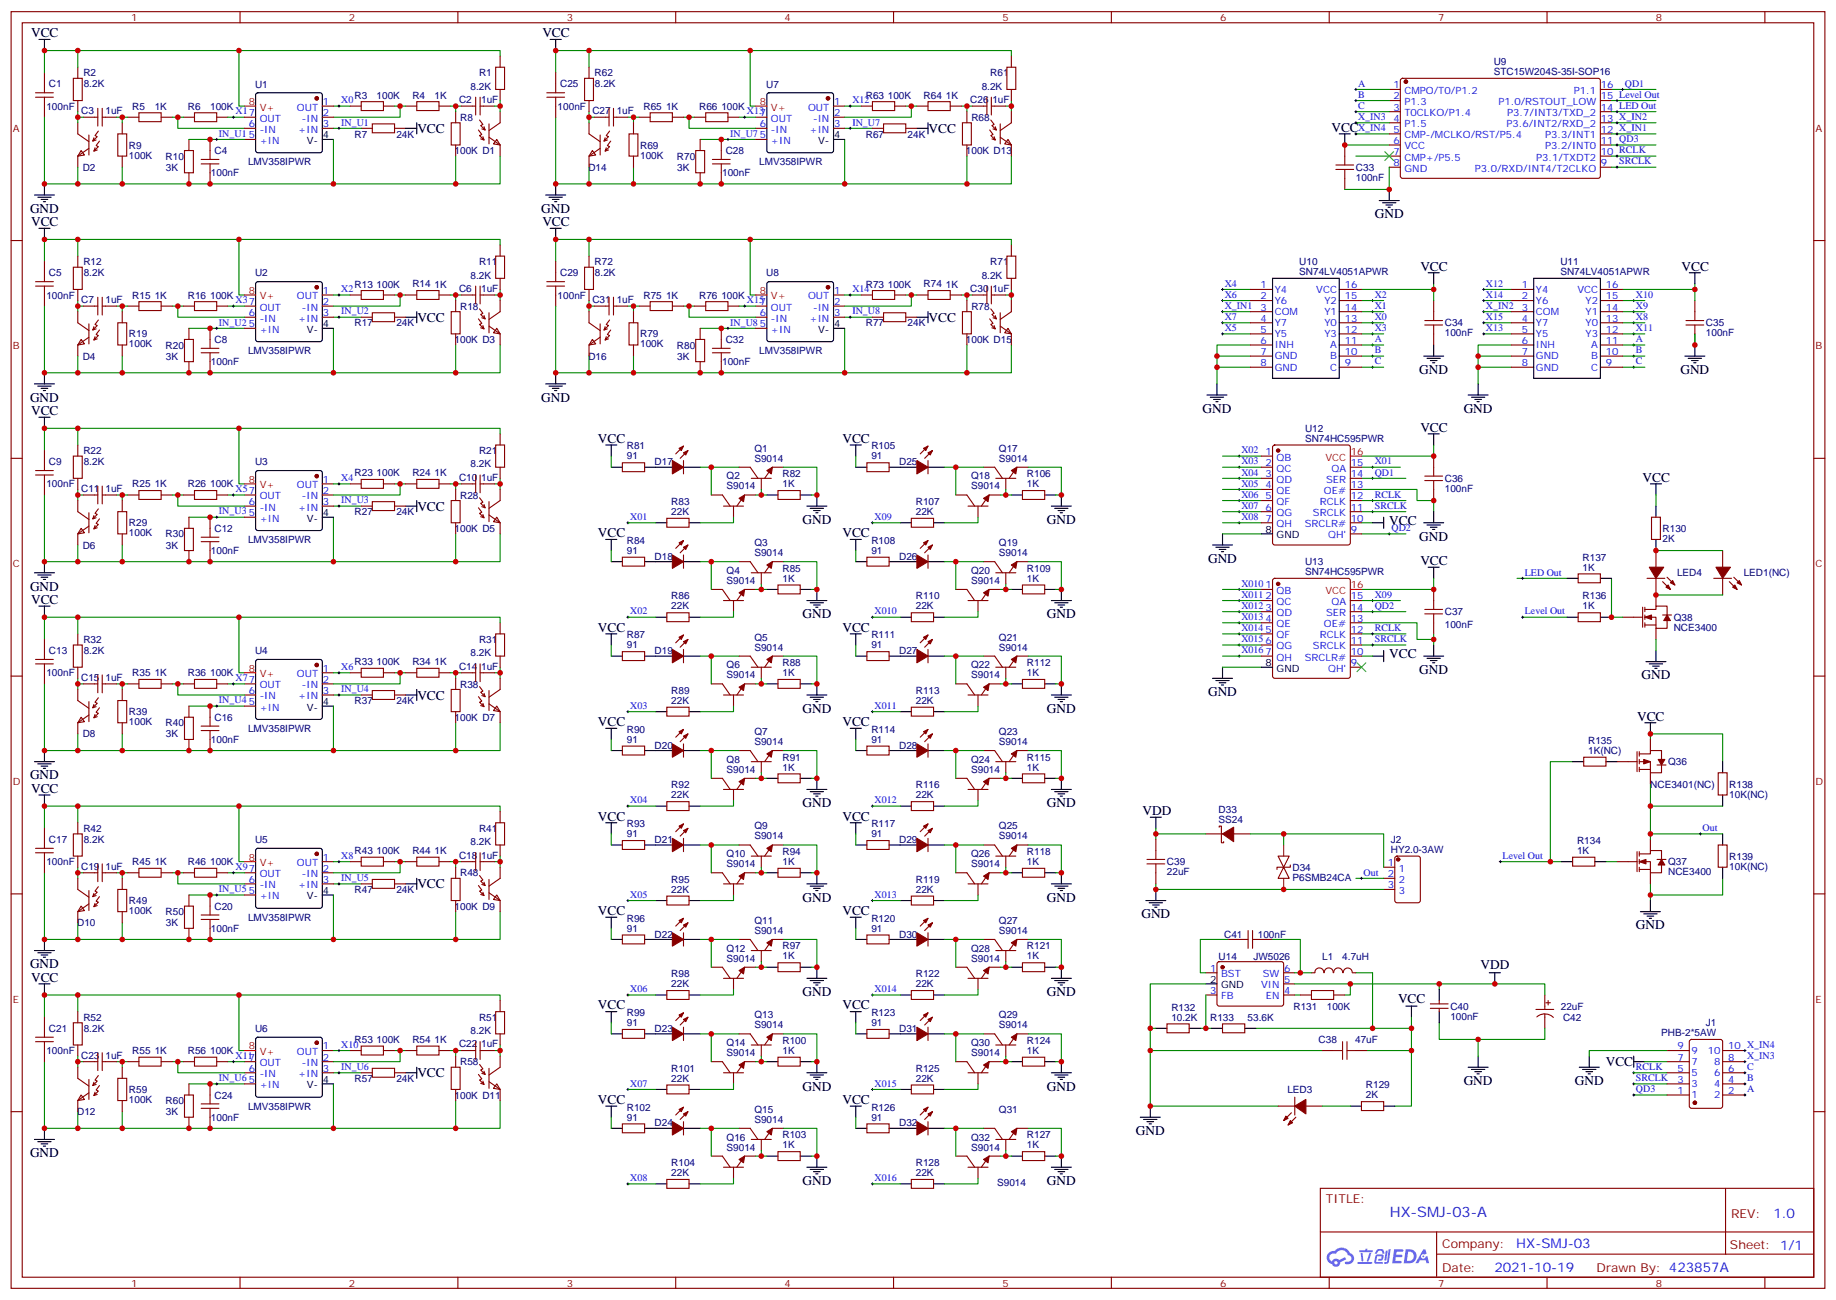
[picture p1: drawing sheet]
<svg xmlns="http://www.w3.org/2000/svg" width="583mm" height="413mm" viewBox="0 0 583 413" stroke-linecap="round" stroke-linejoin="round" font-family="sans-serif">
<defs><g id="words">
<text font-size="4.6" fill="#00f" x="441.2" y="386.3">HX-SMJ-03-A</text>
<g font-size="4.2">
<text x="9.9" y="11.8">VCC</text>
<text x="172.2" y="11.8">VCC</text>
<text x="422.6" y="41.8">VCC</text>
<text x="132.5" y="42.2">VCC</text>
<text x="294.7" y="42.2">VCC</text>
<text x="9.5" y="67.6">GND</text>
<text x="9.9" y="71.8">VCC</text>
<text x="171.8" y="67.6">GND</text>
<text x="172.2" y="71.8">VCC</text>
<text x="436.4" y="69.3">GND</text>
<text x="450.8" y="85.9">VCC</text>
<text x="533.8" y="85.9">VCC</text>
<text x="132.5" y="102.2">VCC</text>
<text x="294.7" y="102.2">VCC</text>
<text x="450.5" y="118.7">GND</text>
<text x="533.4" y="118.7">GND</text>
<text x="9.5" y="127.5">GND</text>
<text x="9.9" y="131.8">VCC</text>
<text x="171.8" y="127.5">GND</text>
<text x="381.7" y="131.1">GND</text>
<text x="464.6" y="131.1">GND</text>
<text x="450.8" y="137.1">VCC</text>
<text x="189.8" y="140.6">VCC</text>
<text x="267.4" y="140.6">VCC</text>
<text x="521.4" y="152.9">VCC</text>
<text x="132.5" y="162.1">VCC</text>
<text x="254.7" y="166.3">GND</text>
<text x="332.3" y="166.3">GND</text>
<text x="441" y="166.6">VCC</text>
<text x="189.8" y="170.6">VCC</text>
<text x="267.4" y="170.6">VCC</text>
<text x="450.5" y="171.6">GND</text>
<text x="383.5" y="178.7">GND</text>
<text x="450.8" y="179.4">VCC</text>
<text x="9.5" y="187.5">GND</text>
<text x="9.9" y="191.7">VCC</text>
<text x="254.7" y="196.3">GND</text>
<text x="332.3" y="196.3">GND</text>
<text x="189.8" y="200.6">VCC</text>
<text x="267.4" y="200.6">VCC</text>
<text x="441" y="208.9">VCC</text>
<text x="450.5" y="214">GND</text>
<text x="521.1" y="215.7">GND</text>
<text x="383.5" y="221">GND</text>
<text x="132.5" y="222.1">VCC</text>
<text x="254.7" y="226.3">GND</text>
<text x="332.3" y="226.3">GND</text>
<text x="189.8" y="230.5">VCC</text>
<text x="267.4" y="230.5">VCC</text>
<text x="519.6" y="228.8">VCC</text>
<text x="9.5" y="247.5">GND</text>
<text x="9.9" y="251.7">VCC</text>
<text x="254.7" y="256.3">GND</text>
<text x="332.3" y="256.3">GND</text>
<text x="189.8" y="260.5">VCC</text>
<text x="267.4" y="260.5">VCC</text>
<text x="362.7" y="258.8">VDD</text>
<text x="132.5" y="282.1">VCC</text>
<text x="254.7" y="286.3">GND</text>
<text x="332.3" y="286.3">GND</text>
<text x="189.8" y="290.5">VCC</text>
<text x="267.4" y="290.5">VCC</text>
<text x="362.3" y="291.6">GND</text>
<text x="519.3" y="295.1">GND</text>
<text x="9.5" y="307.4">GND</text>
<text x="9.9" y="311.7">VCC</text>
<text x="470" y="307.8">VDD</text>
<text x="254.7" y="316.3">GND</text>
<text x="332.3" y="316.3">GND</text>
<text x="189.8" y="320.5">VCC</text>
<text x="267.4" y="320.5">VCC</text>
<text x="443.8" y="318.4">VCC</text>
<text x="509.7" y="338.5">VCC</text>
<text x="132.5" y="342">VCC</text>
<text x="254.7" y="346.3">GND</text>
<text x="332.3" y="346.3">GND</text>
<text x="464.6" y="344.5">GND</text>
<text x="499.9" y="344.5">GND</text>
<text x="189.8" y="350.5">VCC</text>
<text x="267.4" y="350.5">VCC</text>
<text x="360.5" y="360.4">GND</text>
<text x="9.5" y="367.4">GND</text>
<text x="254.7" y="376.2">GND</text>
<text x="332.3" y="376.2">GND</text>
</g>
<g font-size="4.2" fill="#00f">
<text x="562.9" y="386.6">1.0</text>
<text x="481.3" y="396.1">HX-SMJ-03</text>
<text x="474.4" y="403.9">2021-10-19</text>
</g>
<g font-size="3.9" fill="#800">
<text x="420.9" y="381.9">TITLE:</text>
<text x="549.5" y="386.6">REV:</text>
<text x="457.8" y="396.1">Company:</text>
<text x="549.1" y="396.7">Sheet: 1/1</text>
<text x="457.8" y="403.8">Date:</text>
<text x="506.8" y="403.8">Drawn By: 423857A</text>
</g>
<g font-size="3.2" fill="#800">
<text x="41.6" y="6.7">1</text>
<text x="110.8" y="6.7">2</text>
<text x="179.9" y="6.7">3</text>
<text x="249.1" y="6.7">4</text>
<text x="318.2" y="6.7">5</text>
<text x="387.3" y="6.7">6</text>
<text x="456.5" y="6.7">7</text>
<text x="525.6" y="6.7">8</text>
<text x="4.1" y="41.8">A</text>
<text x="576.3" y="41.8">A</text>
<text x="4.1" y="110.9">B</text>
<text x="576.3" y="110.9">B</text>
<text x="4.1" y="180.1">C</text>
<text x="576.3" y="180.1">C</text>
<text x="4.1" y="249.2">D</text>
<text x="576.3" y="249.2">D</text>
<text x="4.1" y="318.4">E</text>
<text x="576.3" y="318.4">E</text>
<text x="41.6" y="408.5">1</text>
<text x="110.8" y="408.5">2</text>
<text x="179.9" y="408.5">3</text>
<text x="249.1" y="408.5">4</text>
<text x="318.2" y="408.5">5</text>
<text x="387.3" y="408.5">6</text>
<text x="456.5" y="408.5">7</text>
<text x="525.6" y="408.5">8</text>
</g>
<g font-size="3.2" fill="#000080">
<text x="474.1" y="20.6">U9</text>
<text x="474.2" y="23.8">STC15W204S-35I-SOP16</text>
<text x="15.5" y="27.7">C1</text>
<text x="26.5" y="24.2">R2</text>
<text x="26.6" y="27.8">8.2K</text>
<text x="81" y="27.8">U1</text>
<text x="149.4" y="28.5">8.2K</text>
<text x="152.1" y="24.2">R1</text>
<text x="177.8" y="27.7">C25</text>
<text x="188.8" y="24.2">R62</text>
<text x="188.9" y="27.8">8.2K</text>
<text x="243.2" y="27.8">U7</text>
<text x="311.6" y="28.5">8.2K</text>
<text x="314.3" y="24.2">R61</text>
<text x="14.7" y="34.8">100nF</text>
<text x="42" y="34.8">R5</text>
<text x="49.1" y="34.8">1K</text>
<text x="59.6" y="34.8">R6</text>
<text x="66.7" y="34.8">100K</text>
<text x="112.6" y="31.3">R3</text>
<text x="119.6" y="31.3">100K</text>
<text x="130.9" y="31.3">R4</text>
<text x="138" y="31.3">1K</text>
<text x="145.7" y="32.7">C2</text>
<text x="152.7" y="32.7">1uF</text>
<text x="177" y="34.8">100nF</text>
<text x="204.3" y="34.8">R65</text>
<text x="211.4" y="34.8">1K</text>
<text x="221.9" y="34.8">R66</text>
<text x="229" y="34.8">100K</text>
<text x="274.8" y="31.3">R63</text>
<text x="281.8" y="31.3">100K</text>
<text x="293.2" y="31.3">R64</text>
<text x="300.2" y="31.3">1K</text>
<text x="308" y="32.7">C26</text>
<text x="315" y="32.7">1uF</text>
<text x="25.8" y="36.2">C3</text>
<text x="33.5" y="36.2">1uF</text>
<text x="146.1" y="38.4">R8</text>
<text x="188" y="36.2">C27</text>
<text x="195.8" y="36.2">1uF</text>
<text x="308.3" y="38.4">R68</text>
<text x="40.9" y="47.2">R9</text>
<text x="112.6" y="43.7">R7</text>
<text x="125.8" y="43.7">24K</text>
<text x="203.2" y="47.2">R69</text>
<text x="274.8" y="43.7">R67</text>
<text x="288.1" y="43.7">24K</text>
<text x="40.9" y="50.4">100K</text>
<text x="52.6" y="50.7">R10</text>
<text x="68.1" y="48.9">C4</text>
<text x="78.7" y="52.5">LMV358IPWR</text>
<text x="144.3" y="48.9">100K D1</text>
<text x="203.2" y="50.4">100K</text>
<text x="214.9" y="50.7">R70</text>
<text x="230.4" y="48.9">C28</text>
<text x="241" y="52.5">LMV358IPWR</text>
<text x="306.6" y="48.9">100K D13</text>
<text x="26.3" y="54.2">D2</text>
<text x="52.7" y="54.2">3K</text>
<text x="67" y="56">100nF</text>
<text x="186.8" y="54.2">D14</text>
<text x="214.9" y="54.2">3K</text>
<text x="229.2" y="56">100nF</text>
<text x="430.4" y="57.4">100nF</text>
<text x="430.4" y="54.2">C33</text>
<text x="15.5" y="87.7">C5</text>
<text x="26.5" y="84.2">R12</text>
<text x="26.6" y="87.7">8.2K</text>
<text x="81" y="87.8">U2</text>
<text x="149.4" y="88.4">8.2K</text>
<text x="152.1" y="84.2">R11</text>
<text x="177.8" y="87.7">C29</text>
<text x="188.8" y="84.2">R72</text>
<text x="188.9" y="87.7">8.2K</text>
<text x="243.2" y="87.8">U8</text>
<text x="311.6" y="88.4">8.2K</text>
<text x="314.3" y="84.2">R71</text>
<text x="412.4" y="87.3">SN74LV4051APWR</text>
<text x="412.4" y="84.1">U10</text>
<text x="495.3" y="87.3">SN74LV4051APWR</text>
<text x="495.3" y="84.1">U11</text>
<text x="14.7" y="94.8">100nF</text>
<text x="42" y="94.8">R15</text>
<text x="49.1" y="94.8">1K</text>
<text x="59.6" y="94.8">R16</text>
<text x="66.7" y="94.8">100K</text>
<text x="112.6" y="91.3">R13</text>
<text x="119.6" y="91.3">100K</text>
<text x="130.9" y="91.2">R14</text>
<text x="138" y="91.3">1K</text>
<text x="145.7" y="92.7">C6</text>
<text x="152.7" y="92.7">1uF</text>
<text x="177" y="94.8">100nF</text>
<text x="204.3" y="94.8">R75</text>
<text x="211.4" y="94.8">1K</text>
<text x="221.9" y="94.8">R76</text>
<text x="229" y="94.8">100K</text>
<text x="274.8" y="91.3">R73</text>
<text x="281.8" y="91.3">100K</text>
<text x="293.2" y="91.2">R74</text>
<text x="300.2" y="91.3">1K</text>
<text x="308" y="92.7">C30</text>
<text x="315" y="92.7">1uF</text>
<text x="25.8" y="96.2">C7</text>
<text x="33.5" y="96.2">1uF</text>
<text x="146.1" y="98.3">R18</text>
<text x="188" y="96.2">C31</text>
<text x="195.8" y="96.2">1uF</text>
<text x="308.3" y="98.3">R78</text>
<text x="40.9" y="107.1">R19</text>
<text x="112.6" y="103.6">R17</text>
<text x="125.8" y="103.6">24K</text>
<text x="203.2" y="107.1">R79</text>
<text x="274.8" y="103.6">R77</text>
<text x="288.1" y="103.6">24K</text>
<text x="458.6" y="106.8">100nF</text>
<text x="458.6" y="103.6">C34</text>
<text x="541.5" y="106.8">100nF</text>
<text x="541.5" y="103.6">C35</text>
<text x="40.9" y="110.3">100K</text>
<text x="52.6" y="110.7">R20</text>
<text x="68.1" y="108.9">C8</text>
<text x="78.7" y="112.5">LMV358IPWR</text>
<text x="144.3" y="108.9">100K D3</text>
<text x="203.2" y="110.3">100K</text>
<text x="214.9" y="110.7">R80</text>
<text x="230.4" y="108.9">C32</text>
<text x="241" y="112.5">LMV358IPWR</text>
<text x="306.6" y="108.9">100K D15</text>
<text x="26.3" y="114.2">D4</text>
<text x="52.7" y="114.2">3K</text>
<text x="67" y="116">100nF</text>
<text x="186.8" y="114.2">D16</text>
<text x="214.9" y="114.2">3K</text>
<text x="229.2" y="116">100nF</text>
<text x="414.2" y="137.1">U12</text>
<text x="199" y="142.7">R81</text>
<text x="239.5" y="143.4">Q1</text>
<text x="276.6" y="142.7">R105</text>
<text x="317.1" y="143.4">Q17</text>
<text x="414.2" y="140.2">SN74HC595PWR</text>
<text x="15.5" y="147.7">C9</text>
<text x="26.5" y="144.2">R22</text>
<text x="26.6" y="147.7">8.2K</text>
<text x="81" y="147.7">U3</text>
<text x="149.4" y="148.4">8.2K</text>
<text x="152.1" y="144.2">R21</text>
<text x="199" y="145.9">91</text>
<text x="207.8" y="147.8">D17</text>
<text x="239.5" y="146.6">S9014</text>
<text x="276.6" y="145.9">91</text>
<text x="285.4" y="147.8">D25</text>
<text x="317.1" y="146.6">S9014</text>
<text x="14.7" y="154.7">100nF</text>
<text x="42" y="154.8">R25</text>
<text x="49.1" y="154.8">1K</text>
<text x="59.6" y="154.8">R26</text>
<text x="66.7" y="154.8">100K</text>
<text x="112.6" y="151.3">R23</text>
<text x="119.6" y="151.3">100K</text>
<text x="130.9" y="151.2">R24</text>
<text x="138" y="151.3">1K</text>
<text x="145.7" y="152.6">C10</text>
<text x="152.7" y="152.6">1uF</text>
<text x="230.6" y="155.4">S9014</text>
<text x="230.6" y="152.2">Q2</text>
<text x="248.4" y="154.7">1K</text>
<text x="248.4" y="151.5">R82</text>
<text x="308.3" y="155.4">S9014</text>
<text x="308.3" y="152.2">Q18</text>
<text x="326" y="154.7">1K</text>
<text x="326" y="151.5">R106</text>
<text x="458.6" y="153.1">C36</text>
<text x="25.8" y="156.2">C11</text>
<text x="33.5" y="156.2">1uF</text>
<text x="146.1" y="158.3">R28</text>
<text x="213.1" y="160.3">R83</text>
<text x="290.7" y="160.3">R107</text>
<text x="458.6" y="156.2">100nF</text>
<text x="40.9" y="167.1">R29</text>
<text x="112.6" y="163.6">R27</text>
<text x="125.8" y="163.6">24K</text>
<text x="213.1" y="163.5">22K</text>
<text x="290.7" y="163.5">22K</text>
<text x="40.9" y="170.3">100K</text>
<text x="52.6" y="170.6">R30</text>
<text x="68.1" y="168.9">C12</text>
<text x="78.7" y="172.5">LMV358IPWR</text>
<text x="144.3" y="168.9">100K D5</text>
<text x="199" y="172.7">R84</text>
<text x="239.5" y="173.4">Q3</text>
<text x="276.6" y="172.7">R108</text>
<text x="317.1" y="173.4">Q19</text>
<text x="527.8" y="172.1">2K</text>
<text x="527.8" y="168.9">R130</text>
<text x="26.3" y="174.2">D6</text>
<text x="52.7" y="174.2">3K</text>
<text x="67" y="175.9">100nF</text>
<text x="199" y="175.9">91</text>
<text x="207.8" y="177.7">D18</text>
<text x="239.5" y="176.6">S9014</text>
<text x="276.6" y="175.9">91</text>
<text x="285.4" y="177.7">D26</text>
<text x="317.1" y="176.6">S9014</text>
<text x="414.2" y="179.4">U13</text>
<text x="502.4" y="178">R137</text>
<text x="230.6" y="185.4">S9014</text>
<text x="230.6" y="182.2">Q4</text>
<text x="248.4" y="184.7">1K</text>
<text x="248.4" y="181.5">R85</text>
<text x="308.3" y="185.4">S9014</text>
<text x="308.3" y="182.2">Q20</text>
<text x="326" y="184.7">1K</text>
<text x="326" y="181.5">R109</text>
<text x="414.2" y="182.6">SN74HC595PWR</text>
<text x="502.4" y="181.2">1K</text>
<text x="532.3" y="183">LED4</text>
<text x="553.5" y="183">LED1(NC)</text>
<text x="213.1" y="190.3">R86</text>
<text x="290.7" y="190.3">R110</text>
<text x="502.4" y="190.3">R136</text>
<text x="213.1" y="193.5">22K</text>
<text x="290.7" y="193.5">22K</text>
<text x="458.6" y="195.4">C37</text>
<text x="502.4" y="193.5">1K</text>
<text x="531.3" y="197.1">Q38</text>
<text x="199" y="202.7">R87</text>
<text x="239.5" y="203.4">Q5</text>
<text x="276.6" y="202.7">R111</text>
<text x="317.1" y="203.4">Q21</text>
<text x="458.6" y="199.5">100nF</text>
<text x="531.3" y="200.3">NCE3400</text>
<text x="15.5" y="207.7">C13</text>
<text x="26.5" y="204.2">R32</text>
<text x="26.6" y="207.7">8.2K</text>
<text x="81" y="207.7">U4</text>
<text x="149.4" y="208.4">8.2K</text>
<text x="152.1" y="204.1">R31</text>
<text x="199" y="205.8">91</text>
<text x="207.8" y="207.7">D19</text>
<text x="239.5" y="206.6">S9014</text>
<text x="276.6" y="205.8">91</text>
<text x="285.4" y="207.7">D27</text>
<text x="317.1" y="206.6">S9014</text>
<text x="14.7" y="214.7">100nF</text>
<text x="42" y="214.7">R35</text>
<text x="49.1" y="214.7">1K</text>
<text x="59.6" y="214.7">R36</text>
<text x="66.7" y="214.7">100K</text>
<text x="112.6" y="211.3">R33</text>
<text x="119.6" y="211.3">100K</text>
<text x="130.9" y="211.2">R34</text>
<text x="138" y="211.3">1K</text>
<text x="145.7" y="212.6">C14</text>
<text x="152.7" y="212.6">1uF</text>
<text x="230.6" y="215.4">S9014</text>
<text x="230.6" y="212.2">Q6</text>
<text x="248.4" y="214.7">1K</text>
<text x="248.4" y="211.5">R88</text>
<text x="308.3" y="215.4">S9014</text>
<text x="308.3" y="212.2">Q22</text>
<text x="326" y="214.7">1K</text>
<text x="326" y="211.5">R112</text>
<text x="25.8" y="216.1">C15</text>
<text x="33.5" y="216.1">1uF</text>
<text x="146.1" y="218.3">R38</text>
<text x="213.1" y="220.3">R89</text>
<text x="290.7" y="220.3">R113</text>
<text x="40.9" y="227.1">R39</text>
<text x="112.6" y="223.6">R37</text>
<text x="125.8" y="223.6">24K</text>
<text x="213.1" y="223.5">22K</text>
<text x="290.7" y="223.5">22K</text>
<text x="40.9" y="230.3">100K</text>
<text x="52.6" y="230.6">R40</text>
<text x="68.1" y="228.8">C16</text>
<text x="78.7" y="232.4">LMV358IPWR</text>
<text x="144.3" y="228.9">100K D7</text>
<text x="199" y="232.7">R90</text>
<text x="239.5" y="233.4">Q7</text>
<text x="276.6" y="232.7">R114</text>
<text x="317.1" y="233.4">Q23</text>
<text x="26.3" y="234.1">D8</text>
<text x="52.7" y="234.2">3K</text>
<text x="67" y="235.9">100nF</text>
<text x="199" y="235.8">91</text>
<text x="207.8" y="237.7">D20</text>
<text x="239.5" y="236.5">S9014</text>
<text x="276.6" y="235.8">91</text>
<text x="285.4" y="237.7">D28</text>
<text x="317.1" y="236.5">S9014</text>
<text x="504.1" y="239.4">1K(NC)</text>
<text x="504.1" y="236.2">R135</text>
<text x="230.6" y="245.4">S9014</text>
<text x="230.6" y="242.2">Q8</text>
<text x="248.4" y="244.7">1K</text>
<text x="248.4" y="241.5">R91</text>
<text x="308.3" y="245.4">S9014</text>
<text x="308.3" y="242.2">Q24</text>
<text x="326" y="244.7">1K</text>
<text x="326" y="241.5">R115</text>
<text x="529.5" y="243">Q36</text>
<text x="213.1" y="250.3">R92</text>
<text x="290.7" y="250.3">R116</text>
<text x="523.9" y="250">NCE3401(NC)</text>
<text x="548.9" y="250">R138</text>
<text x="213.1" y="253.5">22K</text>
<text x="290.7" y="253.5">22K</text>
<text x="548.9" y="253.2">10K(NC)</text>
<text x="199" y="262.6">R93</text>
<text x="239.5" y="263.3">Q9</text>
<text x="276.6" y="262.6">R117</text>
<text x="317.1" y="263.3">Q25</text>
<text x="386.8" y="261.2">SS24</text>
<text x="386.8" y="258.1">D33</text>
<text x="15.5" y="267.6">C17</text>
<text x="26.5" y="264.1">R42</text>
<text x="26.6" y="267.7">8.2K</text>
<text x="81" y="267.7">U5</text>
<text x="149.4" y="268.3">8.2K</text>
<text x="152.1" y="264.1">R41</text>
<text x="199" y="265.8">91</text>
<text x="207.8" y="267.7">D21</text>
<text x="239.5" y="266.5">S9014</text>
<text x="276.6" y="265.8">91</text>
<text x="285.4" y="267.7">D29</text>
<text x="317.1" y="266.5">S9014</text>
<text x="441.5" y="267.6">J2</text>
<text x="500.6" y="267.9">R134</text>
<text x="14.7" y="274.7">100nF</text>
<text x="42" y="274.7">R45</text>
<text x="49.1" y="274.7">1K</text>
<text x="59.6" y="274.7">R46</text>
<text x="66.7" y="274.7">100K</text>
<text x="112.6" y="271.2">R43</text>
<text x="119.6" y="271.2">100K</text>
<text x="130.9" y="271.2">R44</text>
<text x="138" y="271.2">1K</text>
<text x="145.7" y="272.6">C18</text>
<text x="152.7" y="272.6">1uF</text>
<text x="230.6" y="275.3">S9014</text>
<text x="230.6" y="272.2">Q10</text>
<text x="248.4" y="274.6">1K</text>
<text x="248.4" y="271.5">R94</text>
<text x="308.3" y="275.3">S9014</text>
<text x="308.3" y="272.2">Q26</text>
<text x="326" y="274.6">1K</text>
<text x="326" y="271.5">R118</text>
<text x="370.4" y="274.7">C39</text>
<text x="441.5" y="270.8">HY2.0-3AW</text>
<text x="500.6" y="271.1">1K</text>
<text x="529.5" y="274.7">Q37</text>
<text x="548.9" y="273">R139</text>
<text x="25.8" y="276.1">C19</text>
<text x="33.5" y="276.1">1uF</text>
<text x="146.1" y="278.3">R48</text>
<text x="213.1" y="280.3">R95</text>
<text x="290.7" y="280.3">R119</text>
<text x="370.4" y="277.9">22uF</text>
<text x="410.3" y="279.7">P6SMB24CA</text>
<text x="410.3" y="276.5">D34</text>
<text x="529.5" y="277.9">NCE3400</text>
<text x="548.9" y="276.1">10K(NC)</text>
<text x="40.9" y="287">R49</text>
<text x="112.6" y="283.5">R47</text>
<text x="125.8" y="283.5">24K</text>
<text x="213.1" y="283.5">22K</text>
<text x="290.7" y="283.5">22K</text>
<text x="40.9" y="290.2">100K</text>
<text x="52.6" y="290.6">R50</text>
<text x="68.1" y="288.8">C20</text>
<text x="78.7" y="292.4">LMV358IPWR</text>
<text x="144.3" y="288.8">100K D9</text>
<text x="199" y="292.6">R96</text>
<text x="239.5" y="293.3">Q11</text>
<text x="276.6" y="292.6">R120</text>
<text x="317.1" y="293.3">Q27</text>
<text x="24.5" y="294.1">D10</text>
<text x="52.7" y="294.1">3K</text>
<text x="67" y="295.9">100nF</text>
<text x="199" y="295.8">91</text>
<text x="207.8" y="297.7">D22</text>
<text x="239.5" y="296.5">S9014</text>
<text x="276.6" y="295.8">91</text>
<text x="285.4" y="297.7">D30</text>
<text x="317.1" y="296.5">S9014</text>
<text x="388.6" y="297.7">C41</text>
<text x="399.3" y="297.7">100nF</text>
<text x="230.6" y="305.3">S9014</text>
<text x="230.6" y="302.2">Q12</text>
<text x="248.4" y="304.6">1K</text>
<text x="248.4" y="301.4">R97</text>
<text x="308.3" y="305.3">S9014</text>
<text x="308.3" y="302.2">Q28</text>
<text x="326" y="304.6">1K</text>
<text x="326" y="301.4">R121</text>
<text x="386.8" y="304.7">U14</text>
<text x="397.9" y="304.7">JW5026</text>
<text x="419.7" y="304.7">L1</text>
<text x="426.1" y="304.7">4.7uH</text>
<text x="213.1" y="310.3">R98</text>
<text x="290.7" y="310.3">R122</text>
<text x="213.1" y="313.4">22K</text>
<text x="290.7" y="313.4">22K</text>
<text x="199" y="322.6">R99</text>
<text x="239.5" y="323.3">Q13</text>
<text x="276.6" y="322.6">R123</text>
<text x="317.1" y="323.3">Q29</text>
<text x="371.8" y="320.9">R132</text>
<text x="410.6" y="320.6">R131</text>
<text x="421.2" y="320.6">100K</text>
<text x="460.4" y="323.7">100nF</text>
<text x="460.4" y="320.6">C40</text>
<text x="495.4" y="320.6">22uF</text>
<text x="15.5" y="327.6">C21</text>
<text x="26.5" y="324.1">R52</text>
<text x="26.6" y="327.6">8.2K</text>
<text x="81" y="327.6">U6</text>
<text x="149.4" y="328.3">8.2K</text>
<text x="152.1" y="324.1">R51</text>
<text x="199" y="325.8">91</text>
<text x="207.8" y="327.7">D23</text>
<text x="239.5" y="326.5">S9014</text>
<text x="276.6" y="325.8">91</text>
<text x="285.4" y="327.7">D31</text>
<text x="317.1" y="326.5">S9014</text>
<text x="371.8" y="324">10.2K</text>
<text x="384.1" y="324.1">R133</text>
<text x="396" y="324.1">53.6K</text>
<text x="496.2" y="324.1">C42</text>
<text x="527.3" y="329">PHB-2*5AW</text>
<text x="541.5" y="325.8">J1</text>
<text x="14.7" y="334.7">100nF</text>
<text x="42" y="334.7">R55</text>
<text x="49.1" y="334.7">1K</text>
<text x="59.6" y="334.7">R56</text>
<text x="66.7" y="334.7">100K</text>
<text x="112.6" y="331.2">R53</text>
<text x="119.6" y="331.2">100K</text>
<text x="130.9" y="331.1">R54</text>
<text x="138" y="331.2">1K</text>
<text x="145.7" y="332.5">C22</text>
<text x="152.7" y="332.5">1uF</text>
<text x="230.6" y="335.3">S9014</text>
<text x="230.6" y="332.1">Q14</text>
<text x="248.4" y="334.6">1K</text>
<text x="248.4" y="331.4">R100</text>
<text x="308.3" y="335.3">S9014</text>
<text x="308.3" y="332.1">Q30</text>
<text x="326" y="334.6">1K</text>
<text x="326" y="331.4">R124</text>
<text x="418.6" y="331.2">C38</text>
<text x="430.2" y="331.2">47uF</text>
<text x="25.8" y="336.1">C23</text>
<text x="33.5" y="336.1">1uF</text>
<text x="146.1" y="338.2">R58</text>
<text x="213.1" y="340.3">R101</text>
<text x="290.7" y="340.3">R125</text>
<text x="40.9" y="347">R59</text>
<text x="112.6" y="343.5">R57</text>
<text x="125.8" y="343.5">24K</text>
<text x="213.1" y="343.4">22K</text>
<text x="290.7" y="343.4">22K</text>
<text x="408.6" y="347">LED3</text>
<text x="433.6" y="345.5">R129</text>
<text x="40.9" y="350.2">100K</text>
<text x="52.6" y="350.6">R60</text>
<text x="68.1" y="348.8">C24</text>
<text x="78.7" y="352.4">LMV358IPWR</text>
<text x="144.3" y="348.8">100K D11</text>
<text x="199" y="352.6">R102</text>
<text x="239.5" y="353.3">Q15</text>
<text x="276.6" y="352.6">R126</text>
<text x="317.1" y="353.3">Q31</text>
<text x="433.6" y="348.7">2K</text>
<text x="24.5" y="354.1">D12</text>
<text x="52.7" y="354.1">3K</text>
<text x="67" y="355.9">100nF</text>
<text x="199" y="355.8">91</text>
<text x="207.8" y="357.7">D24</text>
<text x="239.5" y="356.5">S9014</text>
<text x="276.6" y="355.8">91</text>
<text x="285.4" y="357.7">D32</text>
<text x="230.6" y="365.3">S9014</text>
<text x="230.6" y="362.1">Q16</text>
<text x="248.4" y="364.6">1K</text>
<text x="248.4" y="361.4">R103</text>
<text x="308.3" y="365.3">S9014</text>
<text x="308.3" y="362.1">Q32</text>
<text x="326" y="364.6">1K</text>
<text x="326" y="361.4">R127</text>
<text x="213.1" y="370.2">R104</text>
<text x="290.7" y="370.2">R128</text>
<text x="213.1" y="373.4">22K</text>
<text x="290.7" y="373.4">22K</text>
<text x="316.5" y="376.5">S9014</text>
</g>
<g font-size="3.2" fill="#00f">
<text x="431.1" y="27.5">A</text>
<text x="442.3" y="28">1</text>
<text x="445.8" y="29.8">CMPO/T0/P1.2</text>
<text x="499.6" y="29.8">P1.1</text>
<text x="508.2" y="28">16</text>
<text x="515.8" y="27.5">QD1</text>
<text x="94.2" y="35.1">OUT</text>
<text x="102.5" y="33.3">1</text>
<text x="108.3" y="32.8">X0</text>
<text x="256.5" y="35.1">OUT</text>
<text x="264.8" y="33.3">1</text>
<text x="270.6" y="32.8">X12</text>
<text x="431.1" y="31">B</text>
<text x="431.1" y="34.6">C</text>
<text x="442.3" y="31.6">2</text>
<text x="442.3" y="35.1">3</text>
<text x="445.8" y="33.3">P1.3</text>
<text x="475.6" y="33.3">P1.0/RSTOUT_LOW</text>
<text x="508.2" y="35.1">14 LED Out</text>
<text x="508.2" y="31.6">15 Level Out</text>
<text x="74.8" y="36.3">X17</text>
<text x="78.9" y="40.4">6</text>
<text x="82.4" y="38.6">OUT</text>
<text x="95.8" y="38.6">-IN</text>
<text x="102.5" y="36.9">2</text>
<text x="102.5" y="40.4">3</text>
<text x="108.3" y="39.9">IN_U1</text>
<text x="237.1" y="36.3">X137</text>
<text x="241.2" y="40.4">6</text>
<text x="244.7" y="38.6">OUT</text>
<text x="258.1" y="38.6">-IN</text>
<text x="264.8" y="36.9">2</text>
<text x="264.8" y="40.4">3</text>
<text x="270.6" y="39.9">IN_U7</text>
<text x="431.1" y="41.6">X_IN4</text>
<text x="431.1" y="38.1">X_IN3</text>
<text x="442.3" y="38.6">4</text>
<text x="445.8" y="36.9">T0CLKO/P1.4</text>
<text x="445.8" y="40.4">P1.5</text>
<text x="478.2" y="40.4">P3.6/INT2/RXD_2</text>
<text x="478.4" y="36.9">P3.7/INT3/TXD_2</text>
<text x="508.2" y="38.6">13 X_IN2</text>
<text x="69.5" y="43.4">IN_U1</text>
<text x="78.9" y="43.9">5</text>
<text x="82.4" y="45.7">+IN</text>
<text x="82.4" y="42.2">-IN</text>
<text x="94.7" y="42.2">+IN</text>
<text x="231.8" y="43.4">IN_U7</text>
<text x="241.2" y="43.9">5</text>
<text x="244.7" y="45.7">+IN</text>
<text x="244.7" y="42.2">-IN</text>
<text x="257" y="42.2">+IN</text>
<text x="442.3" y="42.2">5</text>
<text x="442.3" y="45.7">6</text>
<text x="445.8" y="43.9">CMP-/MCLKO/RST/P5.4</text>
<text x="445.8" y="47.4">VCC</text>
<text x="490.5" y="47.4">P3.2/INT0</text>
<text x="490.5" y="43.9">P3.3/INT1</text>
<text x="508.2" y="45.7">11 QD3</text>
<text x="508.2" y="42.2">12 X_IN1</text>
<text x="442.3" y="49.2">7</text>
<text x="442.3" y="52.7">8</text>
<text x="445.8" y="51">CMP+/P5.5</text>
<text x="487.6" y="51">P3.1/TXDT2</text>
<text x="508.2" y="52.7">9</text>
<text x="508.2" y="49.2">10 RCLK</text>
<text x="514" y="52.2">SRCLK</text>
<text x="445.8" y="54.5">GND</text>
<text x="468.1" y="54.5">P3.0/RXD/INT4/T2CLKO</text>
<text x="94.2" y="95.1">OUT</text>
<text x="102.5" y="93.3">1</text>
<text x="108.3" y="92.8">X2</text>
<text x="256.5" y="95.1">OUT</text>
<text x="264.8" y="93.3">1</text>
<text x="270.6" y="92.8">X14</text>
<text x="388.8" y="91">X4</text>
<text x="388.8" y="94.5">X6</text>
<text x="400.2" y="91.5">1</text>
<text x="400.2" y="95.1">2</text>
<text x="404.6" y="93">Y4</text>
<text x="417.8" y="93">VCC</text>
<text x="426.9" y="95.1">15</text>
<text x="426.9" y="91.5">16</text>
<text x="436.4" y="94.5">X2</text>
<text x="471.7" y="94.5">X14</text>
<text x="471.7" y="91">X12</text>
<text x="483.1" y="91.5">1</text>
<text x="483.1" y="95.1">2</text>
<text x="487.5" y="93">Y4</text>
<text x="500.7" y="93">VCC</text>
<text x="509.8" y="95.1">15</text>
<text x="509.8" y="91.5">16</text>
<text x="519.3" y="94.5">X10</text>
<text x="74.8" y="96.3">X37</text>
<text x="78.9" y="100.4">6</text>
<text x="82.4" y="98.6">OUT</text>
<text x="95.8" y="98.6">-IN</text>
<text x="102.5" y="96.8">2</text>
<text x="102.5" y="100.4">3</text>
<text x="108.3" y="99.8">IN_U2</text>
<text x="237.1" y="96.3">X157</text>
<text x="241.2" y="100.4">6</text>
<text x="244.7" y="98.6">OUT</text>
<text x="258.1" y="98.6">-IN</text>
<text x="264.8" y="96.8">2</text>
<text x="264.8" y="100.4">3</text>
<text x="270.6" y="99.8">IN_U8</text>
<text x="388.8" y="98.1">X_IN1</text>
<text x="388.8" y="101.6">X7</text>
<text x="400.2" y="98.6">3</text>
<text x="404.6" y="96.5">Y6</text>
<text x="404.6" y="100">COM</text>
<text x="420.4" y="100">Y1</text>
<text x="420.4" y="96.5">Y2</text>
<text x="426.9" y="98.6">14</text>
<text x="436.4" y="98.1">X1</text>
<text x="436.4" y="101.6">X0</text>
<text x="471.7" y="98.1">X_IN2</text>
<text x="471.7" y="101.6">X15</text>
<text x="483.1" y="98.6">3</text>
<text x="487.5" y="96.5">Y6</text>
<text x="487.5" y="100">COM</text>
<text x="503.3" y="100">Y1</text>
<text x="503.3" y="96.5">Y2</text>
<text x="509.8" y="98.6">14</text>
<text x="519.3" y="98.1">X9</text>
<text x="519.3" y="101.6">X8</text>
<text x="69.5" y="103.4">IN_U2</text>
<text x="78.9" y="103.9">5</text>
<text x="82.4" y="105.7">+IN</text>
<text x="82.4" y="102.1">-IN</text>
<text x="94.7" y="102.1">+IN</text>
<text x="231.8" y="103.4">IN_U8</text>
<text x="241.2" y="103.9">5</text>
<text x="244.7" y="105.7">+IN</text>
<text x="244.7" y="102.1">-IN</text>
<text x="257" y="102.1">+IN</text>
<text x="388.8" y="105.1">X5</text>
<text x="400.2" y="102.1">4</text>
<text x="400.2" y="105.7">5</text>
<text x="404.6" y="103.5">Y7</text>
<text x="404.6" y="107.1">Y5</text>
<text x="420.4" y="107.1">Y3</text>
<text x="420.4" y="103.5">Y0</text>
<text x="426.9" y="105.7">12</text>
<text x="426.9" y="102.1">13</text>
<text x="436.4" y="105.1">X3</text>
<text x="471.7" y="105.1">X13</text>
<text x="483.1" y="102.1">4</text>
<text x="483.1" y="105.7">5</text>
<text x="487.5" y="103.5">Y7</text>
<text x="487.5" y="107.1">Y5</text>
<text x="503.3" y="107.1">Y3</text>
<text x="503.3" y="103.5">Y0</text>
<text x="509.8" y="105.7">12</text>
<text x="509.8" y="102.1">13</text>
<text x="519.3" y="105.1">X11</text>
<text x="400.2" y="109.2">6</text>
<text x="400.2" y="112.7">7</text>
<text x="404.6" y="110.6">INH</text>
<text x="422.2" y="110.6">A</text>
<text x="426.9" y="112.7">10</text>
<text x="426.9" y="109.2">11</text>
<text x="436.4" y="108.7">A</text>
<text x="436.4" y="112.2">B</text>
<text x="483.1" y="109.2">6</text>
<text x="483.1" y="112.7">7</text>
<text x="487.5" y="110.6">INH</text>
<text x="505.1" y="110.6">A</text>
<text x="509.8" y="112.7">10</text>
<text x="509.8" y="109.2">11</text>
<text x="519.3" y="108.7">A</text>
<text x="519.3" y="112.2">B</text>
<text x="400.2" y="116.2">8</text>
<text x="404.6" y="114.1">GND</text>
<text x="404.6" y="117.7">GND</text>
<text x="422.2" y="117.7">C</text>
<text x="422.2" y="114.1">B</text>
<text x="426.9" y="116.2">9</text>
<text x="436.4" y="115.7">C</text>
<text x="483.1" y="116.2">8</text>
<text x="487.5" y="114.1">GND</text>
<text x="487.5" y="117.7">GND</text>
<text x="505.1" y="117.7">C</text>
<text x="505.1" y="114.1">B</text>
<text x="509.8" y="116.2">9</text>
<text x="519.3" y="115.7">C</text>
<text x="394.1" y="143.9">X02</text>
<text x="394.1" y="147.5">X03</text>
<text x="401.7" y="144.5">1</text>
<text x="401.7" y="148">2</text>
<text x="405.2" y="146.2">QB</text>
<text x="405.2" y="149.8">QC</text>
<text x="422.7" y="149.8">QA</text>
<text x="428.8" y="148">15</text>
<text x="436.4" y="147.5">X01</text>
<text x="94.2" y="155">OUT</text>
<text x="102.5" y="153.3">1</text>
<text x="108.3" y="152.8">X4</text>
<text x="394.1" y="154.5">X05</text>
<text x="394.1" y="151">X04</text>
<text x="401.7" y="151.5">3</text>
<text x="401.7" y="155">4</text>
<text x="405.2" y="153.3">QD</text>
<text x="420.9" y="153.3">SER</text>
<text x="428.8" y="155">13</text>
<text x="428.8" y="151.5">14</text>
<text x="436.4" y="151">QD1</text>
<text x="74.8" y="156.3">X57</text>
<text x="78.9" y="160.3">6</text>
<text x="82.4" y="158.6">OUT</text>
<text x="95.8" y="158.6">-IN</text>
<text x="102.5" y="156.8">2</text>
<text x="102.5" y="160.3">3</text>
<text x="108.3" y="159.8">IN_U3</text>
<text x="394.1" y="161.6">X07</text>
<text x="394.1" y="158">X06</text>
<text x="401.7" y="158.6">5</text>
<text x="405.2" y="156.8">QE</text>
<text x="405.2" y="160.3">QF</text>
<text x="418.9" y="160.3">RCLK</text>
<text x="420.2" y="156.8">OE#</text>
<text x="428.8" y="158.6">12</text>
<text x="436.4" y="161.6">SRCLK</text>
<text x="436.4" y="158">RCLK</text>
<text x="69.5" y="163.3">IN_U3</text>
<text x="78.9" y="163.9">5</text>
<text x="82.4" y="165.6">+IN</text>
<text x="82.4" y="162.1">-IN</text>
<text x="94.7" y="162.1">+IN</text>
<text x="200" y="165.1">X01</text>
<text x="277.6" y="165.1">X09</text>
<text x="394.1" y="165.1">X08</text>
<text x="401.7" y="162.1">6</text>
<text x="401.7" y="165.6">7</text>
<text x="405.2" y="163.9">QG</text>
<text x="405.2" y="167.4">QH</text>
<text x="414.2" y="167.4">SRCLR#</text>
<text x="416.8" y="163.9">SRCLK</text>
<text x="428.8" y="165.6">10</text>
<text x="428.8" y="162.1">11</text>
<text x="421.6" y="170.9">QH'</text>
<text x="428.8" y="169.2">9</text>
<text x="441.7" y="168.6">QD2</text>
<text x="484" y="182.7">LED Out</text>
<text x="394.1" y="189.8">X011</text>
<text x="394.1" y="186.3">X010</text>
<text x="401.7" y="186.8">1</text>
<text x="401.7" y="190.3">2</text>
<text x="405.2" y="188.6">QB</text>
<text x="428.8" y="190.3">15</text>
<text x="436.4" y="189.8">X09</text>
<text x="200" y="195.1">X02</text>
<text x="277.6" y="195.1">X010</text>
<text x="394.1" y="196.8">X013</text>
<text x="394.1" y="193.3">X012</text>
<text x="401.7" y="193.9">3</text>
<text x="401.7" y="197.4">4</text>
<text x="405.2" y="192.1">QC</text>
<text x="405.2" y="195.6">QD</text>
<text x="420.9" y="195.6">SER</text>
<text x="422.7" y="192.1">QA</text>
<text x="428.8" y="197.4">13</text>
<text x="428.8" y="193.9">14</text>
<text x="436.4" y="193.3">QD2</text>
<text x="484" y="195.1">Level Out</text>
<text x="394.1" y="203.9">X015</text>
<text x="394.1" y="200.4">X014</text>
<text x="401.7" y="200.9">5</text>
<text x="405.2" y="199.1">QE</text>
<text x="405.2" y="202.7">QF</text>
<text x="418.9" y="202.7">RCLK</text>
<text x="420.2" y="199.1">OE#</text>
<text x="428.8" y="200.9">12</text>
<text x="436.4" y="200.4">RCLK</text>
<text x="436.4" y="203.9">SRCLK</text>
<text x="394.1" y="207.4">X016</text>
<text x="401.7" y="204.4">6</text>
<text x="401.7" y="208">7</text>
<text x="405.2" y="206.2">QG</text>
<text x="405.2" y="209.7">QH</text>
<text x="414.2" y="209.7">SRCLR#</text>
<text x="416.8" y="206.2">SRCLK</text>
<text x="428.8" y="208">10</text>
<text x="428.8" y="204.4">11</text>
<text x="94.2" y="215">OUT</text>
<text x="102.5" y="213.3">1</text>
<text x="108.3" y="212.7">X6</text>
<text x="421.6" y="213.3">QH'</text>
<text x="428.8" y="211.5">9</text>
<text x="74.8" y="216.3">X77</text>
<text x="78.9" y="220.3">6</text>
<text x="82.4" y="218.5">OUT</text>
<text x="95.8" y="218.5">-IN</text>
<text x="102.5" y="216.8">2</text>
<text x="102.5" y="220.3">3</text>
<text x="108.3" y="219.8">IN_U4</text>
<text x="69.5" y="223.3">IN_U4</text>
<text x="78.9" y="223.8">5</text>
<text x="82.4" y="225.6">+IN</text>
<text x="82.4" y="222.1">-IN</text>
<text x="94.7" y="222.1">+IN</text>
<text x="200" y="225.1">X03</text>
<text x="277.6" y="225.1">X011</text>
<text x="200" y="255.1">X04</text>
<text x="277.6" y="255.1">X012</text>
<text x="540.5" y="263.9">Out</text>
<text x="94.2" y="275">OUT</text>
<text x="102.5" y="273.2">1</text>
<text x="108.3" y="272.7">X8</text>
<text x="440.5" y="275">1</text>
<text x="477" y="272.7">Level Out</text>
<text x="74.8" y="276.2">X97</text>
<text x="78.9" y="280.3">6</text>
<text x="82.4" y="278.5">OUT</text>
<text x="95.8" y="278.5">-IN</text>
<text x="102.5" y="276.8">2</text>
<text x="102.5" y="280.3">3</text>
<text x="108.3" y="279.8">IN_U5</text>
<text x="432.9" y="278">Out</text>
<text x="440.5" y="278.5">2</text>
<text x="444" y="276.8">1</text>
<text x="444" y="280.3">2</text>
<text x="69.5" y="283.3">IN_U5</text>
<text x="78.9" y="283.8">5</text>
<text x="82.4" y="285.6">+IN</text>
<text x="82.4" y="282">-IN</text>
<text x="94.7" y="282">+IN</text>
<text x="200" y="285">X05</text>
<text x="277.6" y="285">X013</text>
<text x="440.5" y="282">3</text>
<text x="444" y="283.8">3</text>
<text x="384.1" y="308.5">1</text>
<text x="387.6" y="310.3">BST</text>
<text x="400.8" y="310.3">SW</text>
<text x="407.6" y="308.5">6</text>
<text x="200" y="315">X06</text>
<text x="277.6" y="315">X014</text>
<text x="384.1" y="315.6">3</text>
<text x="387.6" y="317.3">FB</text>
<text x="400.3" y="313.8">VIN</text>
<text x="401.8" y="317.3">EN</text>
<text x="407.6" y="315.6">4</text>
<text x="407.6" y="312">5</text>
<text x="94.2" y="335">OUT</text>
<text x="102.5" y="333.2">1</text>
<text x="108.3" y="332.7">X10</text>
<text x="532.4" y="333.2">9</text>
<text x="536.9" y="334.6">9</text>
<text x="542.1" y="334.6">10</text>
<text x="548.6" y="333.2">10 X_IN4</text>
<text x="74.8" y="336.2">X117</text>
<text x="78.9" y="340.3">6</text>
<text x="82.4" y="338.5">OUT</text>
<text x="95.8" y="338.5">-IN</text>
<text x="102.5" y="336.7">2</text>
<text x="102.5" y="340.3">3</text>
<text x="108.3" y="339.7">IN_U6</text>
<text x="519.3" y="339.7">RCLK</text>
<text x="532.4" y="340.3">5</text>
<text x="532.4" y="336.7">7</text>
<text x="536.9" y="341.7">5</text>
<text x="536.9" y="338.1">7</text>
<text x="544.1" y="341.7">6</text>
<text x="544.1" y="338.1">8</text>
<text x="548.6" y="340.3">6</text>
<text x="548.6" y="336.7">8</text>
<text x="554.6" y="339.7">C</text>
<text x="554.6" y="336.2">X_IN3</text>
<text x="69.5" y="343.3">IN_U6</text>
<text x="78.9" y="343.8">5</text>
<text x="82.4" y="345.5">+IN</text>
<text x="82.4" y="342">-IN</text>
<text x="94.7" y="342">+IN</text>
<text x="200" y="345">X07</text>
<text x="277.6" y="345">X015</text>
<text x="519.3" y="346.8">QD3</text>
<text x="519.3" y="343.3">SRCLK</text>
<text x="532.4" y="347.3">1</text>
<text x="532.4" y="343.8">3</text>
<text x="536.9" y="345.2">3</text>
<text x="544.1" y="345.2">4</text>
<text x="548.6" y="347.3">2</text>
<text x="548.6" y="343.8">4</text>
<text x="554.6" y="346.8">A</text>
<text x="554.6" y="343.3">B</text>
<text x="536.9" y="348.7">1</text>
<text x="544.1" y="348.7">2</text>
<text x="200" y="375">X08</text>
<text x="277.6" y="375">X016</text>
</g>
<g font-size="3.2" fill="#f00">
<text x="78.9" y="33.3">8</text>
<text x="82.4" y="35.1">V+</text>
<text x="241.2" y="33.3">8</text>
<text x="244.7" y="35.1">V+</text>
<text x="78.9" y="93.3">8</text>
<text x="82.4" y="95.1">V+</text>
<text x="241.2" y="93.3">8</text>
<text x="244.7" y="95.1">V+</text>
<text x="420.7" y="146.2">VCC</text>
<text x="428.8" y="144.5">16</text>
<text x="78.9" y="153.3">8</text>
<text x="82.4" y="155">V+</text>
<text x="420.7" y="188.6">VCC</text>
<text x="428.8" y="186.8">16</text>
<text x="78.9" y="213.3">8</text>
<text x="82.4" y="215">V+</text>
<text x="78.9" y="273.2">8</text>
<text x="82.4" y="275">V+</text>
<text x="78.9" y="333.2">8</text>
<text x="82.4" y="335">V+</text>
</g>
<g font-size="3.2">
<text x="97.4" y="45.7">V-</text>
<text x="102.5" y="43.9">4</text>
<text x="259.7" y="45.7">V-</text>
<text x="264.8" y="43.9">4</text>
<text x="97.4" y="105.7">V-</text>
<text x="102.5" y="103.9">4</text>
<text x="259.7" y="105.7">V-</text>
<text x="264.8" y="103.9">4</text>
<text x="97.4" y="165.6">V-</text>
<text x="102.5" y="163.9">4</text>
<text x="401.7" y="169.2">8</text>
<text x="405.2" y="170.9">GND</text>
<text x="401.7" y="211.5">8</text>
<text x="405.2" y="213.3">GND</text>
<text x="97.4" y="225.6">V-</text>
<text x="102.5" y="223.8">4</text>
<text x="97.4" y="285.6">V-</text>
<text x="102.5" y="283.8">4</text>
<text x="384.1" y="312">2</text>
<text x="387.6" y="313.8">GND</text>
<text x="97.4" y="345.5">V-</text>
<text x="102.5" y="343.8">4</text>
</g>
</g></defs>
<g fill="none" stroke="#870000" stroke-width=".35">
<path d="M3.5 3.7h575.8v405.3h-575.8zM7.1 7.2h568.6v398.3h-568.6zM76.2 3.7v3.5M145.3 3.7v3.5M214.5 3.7v3.5M283.6 3.7v3.5M352.8 3.7v3.5M421.9 3.7v3.5M491.1 3.7v3.5M560.2 3.7v3.5M3.5 76.4h3.6M575.7 76.4h3.6"/>
<path d="M3.5 145.5h3.6M575.7 145.5h3.6M3.5 214.7h3.6M575.7 214.7h3.6M3.5 283.8h3.6M575.7 283.8h3.6M3.5 353h3.6M575.7 353h3.6M419.1 377.3h156.6v28.2h-156.6zM547.7 377.3v20.9M419.1 391.1h156.5M456 398.2h119.6"/>
<path d="M456 391.1v14.2M76.2 405.5v3.5M145.3 405.5v3.5M214.5 405.5v3.5M283.6 405.5v3.5M352.8 405.5v3.5M421.9 405.5v3.5M491.1 405.5v3.5M560.2 405.5v3.5"/>
</g>
<g fill="#5487ff">
<path d="M442.5 396.6h2.6l.3 .2-.1 .6h-2l-.1 1h1.6l.4 .4-.4 .4-1.7-.1-.2 1.2 1.8 .1 .2 .3-.2 .4h-2.8z"/>
<path d="M451.8 396.7h.7l.3 1.3-.6 .3a.74 .74 0 0 0-1.1 .3 .74 .74 0 0 0 .5 1.1 .74 .74 0 0 0 .9-.7l.5-.3 .6 2.4h-.8l-.2-1h-1.9l-.5 1h-.9z"/>
<path d="M439.9 397.1h.6l-.4 2.9a.31 .31 0 0 1-.4 .3 .31 .31 0 0 1-.2-.3z"/>
<path d="M440.8 396.6h.6l-.5 4a.89 .89 0 0 1-.7 .7 .89 .89 0 0 1-.9-.3l1-.5z"/>
<path d="M437.2 396.8l.6-.2 1.1 .1 .5 1.4h-.5l-.5-.9h-.8l-.6 .9h-.6z"/>
<path d="M436.8 398.5l1.8-.2a1.04 1.04 0 0 1 .6 1.1 1.04 1.04 0 0 1-.9 .9h-.6a.29 .29 0 0 1-.3-.4 .29 .29 0 0 1 .3-.2h.7l.2-.8h-1.5l-.3 1.8h1.9a.29 .29 0 0 1 .3 .3 .29 .29 0 0 1-.3 .3h-2l-.4-.3 .2-2.1z"/>
<path d="M430.9 400.7h4.4a.3 .3 0 0 1 .3 .3 .3 .3 0 0 1-.3 .3h-4.3z"/>
<path d="M434.7 397.8h.6a4 4 0 0 1-1.2 2.8l-.2-.3z"/>
<path d="M431.9 397.8h.6l.3 2.4-.3 .3-.3-.2z"/>
<path d="M431.5 397h1.9l.2-.5h.5l-.1 .5h1.5a.29 .29 0 0 1 .3 .3 .29 .29 0 0 1-.3 .3h-3.9z"/>
<path d="M446.2 396.6l-.6 4.5h1.4a2.27 2.27 0 0 0 2.7-2.3 2.27 2.27 0 0 0-2.7-2.2zM447 397.4a1.5 1.5 0 0 1 1.8 1.6 1.5 1.5 0 0 1-1.9 1.3h-.3z"/>
<path d="M421.8 397.8a2.09 2.09 0 0 0 1 3.5 1.37 1.37 0 0 0 1.5 .9 1.37 1.37 0 0 0 1.1-1.4l1.9-1-.4-.7-1.8 1a1.4 1.4 0 0 0-2.3 .4 1.32 1.32 0 0 1-.7-1.9 1.32 1.32 0 0 1 2-.4 2.02 2.02 0 0 1 2-1.3 2.02 2.02 0 0 1 1.8 1.6 1.09 1.09 0 0 1 1 1.4 1.09 1.09 0 0 1-1.5 .7 .41 .41 0 0 0-.5 .3 .41 .41 0 0 0 .4 .5 1.89 1.89 0 0 0 2.4-1.2 1.89 1.89 0 0 0-1.2-2.4 2.98 2.98 0 0 0-5-.6l-1 .1zM423.6 400.9a.52 .52 0 0 1 1 0 .52 .52 0 0 1-1 0z"/>
<circle cx="451.8" cy="398.9" r=".28"/>
</g>
<g fill="none" stroke="#870000" stroke-width=".35">
<path d="M158.7 17.8v3.5M321 17.8v3.5M11.3 29.5h5.6M11.3 30.9h5.6M14.1 23.1v6.4M14.1 30.9v6.3M23.3 24.9h2.8v7h-2.8zM24.7 21.3v3.6M24.7 31.9v3.6M24.7 39v3.5l3.5 2.5M26.5 37.2h4.5M31 34.4v5.6"/>
<path d="M32.5 37.2h4.5M32.5 34.4v5.6M38.8 39v3.5M40.6 37.2h3.5M44.1 35.8h7.1v2.8h-7.1zM51.2 37.2h3.5M58.2 37.2h3.5M61.7 35.8h7.1v2.8h-7.1zM68.8 37.2h3.5M77.6 37.2h3.5M102.3 37.2h3.5M102.3 33.7h3.5"/>
<path d="M111.1 33.7h3.6M114.7 32.3h7v2.8h-7zM118.2 39.3h7v2.9h-7zM121.7 33.7h3.5M128.8 33.7h3.5M132.3 32.3h7v2.8h-7zM139.3 33.7h3.6M143.2 39h2.8v7h-2.8zM144.6 35.5v3.5M146.4 33.7h4.6M151 30.9v5.6M152.2 38.1l1.1 1.4-.7 .4 1.4 1.4-.4-1.1"/>
<path d="M152.4 33.7h4.6M152.4 30.9v5.6M155.2 39.3v6.4M157.3 21.3h2.9v7.1h-2.9zM158.7 28.4v3.5M158.7 35.5v3.5l-3.5 2.5M173.6 29.5h5.6M173.6 30.9h5.6M176.4 23.1v6.4M176.4 30.9v6.3M185.6 24.9h2.8v7h-2.8zM187 21.3v3.6"/>
<path d="M187 31.9v3.6M187 39v3.5l3.5 2.5M188.7 37.2h4.6M193.3 34.4v5.6M194.7 37.2h4.6M194.7 34.4v5.6M201.1 39v3.5M202.8 37.2h3.6M206.4 35.8h7v2.8h-7zM213.4 37.2h3.6M220.5 37.2h3.5M224 35.8h7.1v2.8h-7.1z"/>
<path d="M231.1 37.2h3.5M239.9 37.2h3.5M264.6 37.2h3.5M264.6 33.7h3.5M273.4 33.7h3.5M276.9 32.3h7.1v2.8h-7.1zM280.5 39.3h7v2.9h-7zM284 33.7h3.5M291 33.7h3.6M294.6 32.3h7v2.8h-7zM301.6 33.7h3.6M305.5 39h2.8v7h-2.8z"/>
<path d="M306.9 35.5v3.5M308.7 33.7h4.6M313.3 30.9v5.6M314.5 38.1l1.1 1.4-.7 .4 1.4 1.4-.4-1.1M314.7 33.7h4.6M314.7 30.9v5.6M317.5 39.3v6.4M319.6 21.3h2.8v7.1h-2.8zM321 28.4v3.5M321 35.5v3.5l-3.5 2.5M441 28.4h3.5M441 31.9h3.5"/>
<path d="M441 35.5h3.5M441 39h3.5M444.7 25.1l.5-.2h62.4l.4 .7-.1 30.6-.6 .4h-62.4l-.4-.7v-30.3zM508 28.4h3.5M508 31.9h3.5M508 35.5h3.5M508 39h3.5M25.8 47.8l1 1.4-2.1 .4zM28.2 47.1l-3.5 2.5v3.5M28.2 42.9v6.3M30.5 44.4l-1 .4M30.9 47.6l-1.1 .4"/>
<path d="M31.2 41.6l-1 1.4 .7 .4-1.4 1.4 .3-1.1M31.6 44.8l-1.1 1.4 .7 .4-1.4 1.4 .4-1.1M37.4 42.5h2.8v7.1h-2.8zM38.8 49.6v3.5M58.6 47.8h2.8v7.1h-2.8zM60 44.3v3.5M60 54.9v3.5M63.9 50.6h5.6M63.9 52h5.6M66.7 44.3v6.3M66.7 52v6.4M77.6 40.7h3.5"/>
<path d="M77.6 44.3h3.5M102.3 40.7h3.5M114.7 40.7h3.5M125.2 40.7h3.6M144.6 46v3.6M151.9 41.3l1 1.4-.7 .3 1.4 1.4-.3-1M152.6 44.1l1 .3M152.9 40.9l1.1 .4M155.2 43.6l3.5 2.4v3.6M157.7 44.3l1 1.7-2.1-.3zM188 47.8l1.1 1.4-2.1 .4zM190.5 47.1l-3.5 2.5v3.5"/>
<path d="M190.5 42.9v6.3M192.8 44.4l-1.1 .4M193.1 47.6l-1 .4M193.5 41.6l-1.1 1.4 .7 .4-1.4 1.4 .4-1.1M193.9 44.8l-1.1 1.4 .7 .4-1.4 1.4 .3-1.1M199.7 42.5h2.8v7.1h-2.8zM201.1 49.6v3.5M220.8 47.8h2.9v7.1h-2.9zM222.2 44.3v3.5M222.2 54.9v3.5M226.1 50.6h5.7M226.1 52h5.7"/>
<path d="M229 44.3v6.3M229 52v6.4M239.9 40.7h3.5M239.9 44.3h3.5M264.6 40.7h3.5M276.9 40.7h3.6M287.5 40.7h3.5M306.9 46v3.6M314.1 41.3l1.1 1.4-.7 .3 1.4 1.4-.3-1M314.9 44.1l1 .3M315.2 40.9l1.1 .4M317.5 43.6l3.5 2.4v3.6"/>
<path d="M320 44.3l1 1.7-2.1-.3zM424 53.8h5.7M424 52.4h5.7M426.9 46v6.4M426.9 53.8v6.3M441 42.5h3.5M441 46h3.5M441 49.6h3.5M441 53.1h3.5M508 42.5h3.5M508 46h3.5M508 49.6h3.5"/>
<path d="M508 53.1h3.5M158.7 77.8v3.5M321 77.8v3.5M11.3 89.4h5.6M11.3 90.8h5.6M14.1 83.1v6.3M14.1 90.8v6.4M23.3 84.8h2.8v7.1h-2.8zM24.7 81.3v3.5M24.7 91.9v3.5M24.7 99v3.5l3.5 2.5M26.5 97.2h4.5"/>
<path d="M31 94.4v5.6M32.5 94.4v5.6M32.5 97.2h4.5M38.8 99v3.5M40.6 97.2h3.5M44.1 95.8h7.1v2.8h-7.1zM51.2 97.2h3.5M58.2 97.2h3.5M61.7 95.8h7.1v2.8h-7.1zM68.8 97.2h3.5M77.6 97.2h3.5M102.3 93.7h3.5"/>
<path d="M102.3 97.2h3.5M111.1 93.7h3.6M114.7 92.3h7v2.8h-7zM118.2 99.3h7v2.8h-7zM121.7 93.7h3.5M128.8 93.7h3.5M132.3 92.3h7v2.8h-7zM139.3 93.7h3.6M143.2 99h2.8v7h-2.8zM144.6 95.4v3.6M146.4 93.7h4.6M151 90.8v5.7"/>
<path d="M152.2 98.1l1.1 1.4-.7 .3 1.4 1.4-.4-1M152.4 90.8v5.7M152.4 93.7h4.6M155.2 99.3v6.4M157.3 81.3h2.9v7.1h-2.9zM158.7 88.4v3.5M158.7 95.4v3.6l-3.5 2.4M173.6 89.4h5.6M173.6 90.8h5.6M176.4 83.1v6.3M176.4 90.8v6.4M185.6 84.8h2.8v7.1h-2.8z"/>
<path d="M187 81.3v3.5M187 91.9v3.5M187 99v3.5l3.5 2.5M188.7 97.2h4.6M193.3 94.4v5.6M194.7 97.2h4.6M194.7 94.4v5.6M201.1 99v3.5M202.8 97.2h3.6M206.4 95.8h7v2.8h-7zM213.4 97.2h3.6M220.5 97.2h3.5"/>
<path d="M224 95.8h7.1v2.8h-7.1zM231.1 97.2h3.5M239.9 97.2h3.5M264.6 93.7h3.5M264.6 97.2h3.5M273.4 93.7h3.5M276.9 92.3h7.1v2.8h-7.1zM280.5 99.3h7v2.8h-7zM284 93.7h3.5M291 93.7h3.6M294.6 92.3h7v2.8h-7zM301.6 93.7h3.6"/>
<path d="M305.5 99h2.8v7h-2.8zM306.9 95.4v3.6M308.7 93.7h4.6M313.3 90.8v5.7M314.5 98.1l1.1 1.4-.7 .3 1.4 1.4-.4-1M314.7 93.7h4.6M314.7 90.8v5.7M317.5 99.3v6.4M319.6 81.3h2.8v7.1h-2.8zM321 88.4v3.5M321 95.4v3.6l-3.5 2.4M396.9 91.9h7"/>
<path d="M396.9 95.4h7M396.9 99h7M425.1 91.9h7.1M425.1 95.4h7.1M425.1 99h7.1M455.1 95.4v6.4M479.8 91.9h7M479.8 95.4h7M479.8 99h7M508 91.9h7.1M508 95.4h7.1M508 99h7.1"/>
<path d="M538 95.4v6.4M25.8 107.8l1 1.4-2.1 .3zM28.2 107.1l-3.5 2.4v3.6M28.2 102.8v6.4M30.5 104.4l-1 .4M30.9 107.6l-1.1 .3M31.2 101.6l-1 1.4 .7 .4-1.4 1.4 .3-1.1M31.6 104.8l-1.1 1.4 .7 .3-1.4 1.4 .4-1M37.4 102.5h2.8v7h-2.8zM38.8 109.5v3.6M58.6 107.8h2.8v7h-2.8zM60 104.2v3.6"/>
<path d="M60 114.8v3.6M63.9 110.6h5.6M63.9 112h5.6M66.7 104.2v6.4M66.7 112v6.4M77.6 100.7h3.5M77.6 104.2h3.5M102.3 100.7h3.5M114.7 100.7h3.5M125.2 100.7h3.6M144.6 106v3.5M151.9 101.2l1 1.5-.7 .3 1.4 1.4-.3-1"/>
<path d="M152.6 104.1l1 .3M152.9 100.9l1.1 .3M155.2 103.5l3.5 2.5v3.5M157.7 104.2l1 1.8-2.1-.3zM188 107.8l1.1 1.4-2.1 .3zM190.5 107.1l-3.5 2.4v3.6M190.5 102.8v6.4M192.8 104.4l-1.1 .4M193.1 107.6l-1 .3M193.5 101.6l-1.1 1.4 .7 .4-1.4 1.4 .4-1.1M193.9 104.8l-1.1 1.4 .7 .3-1.4 1.4 .3-1M199.7 102.5h2.8v7h-2.8z"/>
<path d="M201.1 109.5v3.6M220.8 107.8h2.9v7h-2.9zM222.2 104.2v3.6M222.2 114.8v3.6M226.1 110.6h5.7M226.1 112h5.7M229 104.2v6.4M229 112v6.4M239.9 100.7h3.5M239.9 104.2h3.5M264.6 100.7h3.5M276.9 100.7h3.6"/>
<path d="M287.5 100.7h3.5M306.9 106v3.5M314.1 101.2l1.1 1.5-.7 .3 1.4 1.4-.3-1M314.9 104.1l1 .3M315.2 100.9l1.1 .3M317.5 103.5l3.5 2.5v3.5M320 104.2l1 1.8-2.1-.3zM396.9 102.5h7M396.9 106h7M396.9 109.5h7M396.9 113.1h7M396.9 116.6h7"/>
<path d="M425.1 102.5h7.1M425.1 106h7.1M425.1 109.5h7.1M425.1 113.1h7.1M425.1 116.6h7.1M452.3 103.2h5.6M452.3 101.8h5.6M455.1 103.2v6.3M479.8 102.5h7M479.8 106h7M479.8 109.5h7M479.8 113.1h7"/>
<path d="M479.8 116.6h7M508 102.5h7.1M508 106h7.1M508 109.5h7.1M508 113.1h7.1M508 116.6h7.1M535.2 103.2h5.6M535.2 101.8h5.6M538 103.2v6.3M158.7 137.8v3.5M11.3 149.4h5.6M11.3 150.8h5.6"/>
<path d="M14.1 143.1v6.3M14.1 150.8v6.4M23.3 144.8h2.8v7.1h-2.8zM24.7 141.3v3.5M24.7 151.9v3.5M24.7 158.9v3.6l3.5 2.4M26.5 157.2h4.5M31 154.3v5.7M32.5 157.2h4.5M32.5 154.3v5.7M38.8 158.9v3.6M40.6 157.2h3.5"/>
<path d="M44.1 155.8h7.1v2.8h-7.1zM51.2 157.2h3.5M58.2 157.2h3.5M61.7 155.8h7.1v2.8h-7.1zM68.8 157.2h3.5M77.6 157.2h3.5M102.3 157.2h3.5M102.3 153.6h3.5M111.1 153.6h3.6M114.7 152.2h7v2.8h-7zM118.2 159.3h7v2.8h-7zM121.7 153.6h3.5"/>
<path d="M128.8 153.6h3.5M132.3 152.2h7v2.8h-7zM139.3 153.6h3.6M143.2 158.9h2.8v7.1h-2.8zM144.6 155.4v3.5M146.4 153.6h4.6M151 150.8v5.7M152.2 158l1.1 1.5-.7 .3 1.4 1.4-.4-1M152.4 150.8v5.7M152.4 153.6h4.6M155.2 159.3v6.3M157.3 141.3h2.9v7h-2.9z"/>
<path d="M158.7 148.3v3.6M158.7 155.4v3.5l-3.5 2.5M197.6 146.9h7v2.9h-7zM217 146.2v4.3M217 141.6l-2.5 2.5M218.4 143.1l-2.5 2.4M225.8 157.2h3.5l2.5 3.5M234.6 148.3h3.5l2.5 3.6M238.5 151.9h6.3M239.9 157.2h-3.5l-2.5 3.5M241.7 151.9v3.5M246.9 155.8h7.1v2.8h-7.1z"/>
<path d="M248.7 148.3h-3.5l-2.5 3.6M275.2 146.9h7v2.9h-7zM294.6 141.6l-2.5 2.5M294.6 146.2v4.3M296 143.1l-2.5 2.4M303.4 157.2h3.5l2.5 3.5M312.2 148.3h3.5l2.5 3.6M316.1 151.9h6.3M317.5 157.2h-3.5l-2.5 3.5M319.3 151.9v3.5M324.6 155.8h7v2.8h-7zM326.3 148.3h-3.5l-2.5 3.6"/>
<path d="M400.4 148.3h3.5M400.4 151.9h3.5M400.4 144.8h3.5M400.4 155.4h3.5M400.4 158.9h3.5M404.2 141.5l.4-.2h23.3l.5 .2 .2 .5v30.3l-.2 .5-.5 .2h-23.3l-.5-.2-.2-.5v-30.3zM428.6 148.3h3.6M428.6 151.9h3.6M428.6 155.4h3.6M428.6 158.9h3.6M455.1 144.8v3.5M455.1 155.4v3.5"/>
<path d="M25.8 167.7l1 1.5-2.1 .3zM28.2 167l-3.5 2.5v3.5M28.2 162.8v6.4M30.5 164.4l-1 .3M30.9 167.6l-1.1 .3M31.2 161.6l-1 1.4 .7 .3-1.4 1.4 .3-1M31.6 164.7l-1.1 1.5 .7 .3-1.4 1.4 .4-1M37.4 162.5h2.8v7h-2.8zM38.8 169.5v3.5M58.6 167.7h2.8v7.1h-2.8zM60 164.2v3.5M60 174.8v3.5"/>
<path d="M63.9 170.6h5.6M63.9 172h5.6M66.7 164.2v6.4M66.7 172v6.3M77.6 160.7h3.5M77.6 164.2h3.5M102.3 160.7h3.5M114.7 160.7h3.5M125.2 160.7h3.6M144.6 166v3.5M151.9 161.2l1 1.4-.7 .4 1.4 1.4-.3-1.1M152.6 164l1 .4"/>
<path d="M152.9 160.9l1.1 .3M155.2 163.5l3.5 2.5v3.5M157.7 164.2l1 1.8-2.1-.4zM197.6 176.9h7v2.8h-7zM211.7 164.6h7v2.8h-7zM217 171.6l-2.5 2.5M217 176.2v4.2M218.4 173l-2.5 2.5M229.7 160.7h6.3M232.8 160.7v3.5M234.6 178.3h3.5l2.5 3.6M248.7 178.3h-3.5l-2.5 3.6"/>
<path d="M275.2 176.9h7v2.8h-7zM289.3 164.6h7v2.8h-7zM294.6 176.2v4.2M294.6 171.6l-2.5 2.5M296 173l-2.5 2.5M307.3 160.7h6.3M310.4 160.7v3.5M312.2 178.3h3.5l2.5 3.6M326.3 178.3h-3.5l-2.5 3.6M400.4 162.5h3.5M400.4 166h3.5M428.6 162.5h3.6"/>
<path d="M428.6 166h3.6M428.6 169.5h3.6M524.2 164.2h2.8v7.1h-2.8zM525.6 174.8v5.3M546.8 174.8v5.3M158.7 197.7v3.6M211.7 194.6h7v2.8h-7zM225.8 187.1h3.5l2.5 3.6M229.7 190.7h6.3M232.8 190.7v3.5M238.5 181.9h6.3M239.9 187.1h-3.5l-2.5 3.6"/>
<path d="M241.7 181.9v3.5M246.9 185.7h7.1v2.9h-7.1zM289.3 194.6h7v2.8h-7zM303.4 187.1h3.5l2.5 3.6M307.3 190.7h6.3M310.4 190.7v3.5M316.1 181.9h6.3M317.5 187.1h-3.5l-2.5 3.6M319.3 181.9v3.5M324.6 185.7h7v2.9h-7zM400.4 187.1h3.5M400.4 190.7h3.5"/>
<path d="M400.4 194.2h3.5M400.4 197.7h3.5M404.2 183.8l.4-.2h23.3l.5 .2 .2 .5v30.4l-.2 .5-.5 .2h-23.3l-.5-.3-.2-.4v-30.4zM428.6 190.7h3.6M428.6 194.2h3.6M428.6 197.7h3.6M455.1 187.1v3.6M455.1 197.7v3.6M500.9 194.6h7.1v2.8h-7.1zM500.9 182.2h7.1v2.8h-7.1zM515.1 196h6.3M521.4 192.8v6.3"/>
<path d="M522.1 193.5h3.5v-1.1h3.6v2.9M522.1 196h3.5v3.5h3.6v-2.5M522.1 198.4h3.5M522.1 192.8v1.4M522.1 195.3v1.4M522.1 197.7v1.4M522.8 183.6h5.7M525.6 183.6v8.8M525.6 199.5v3.5M527.8 195.3h2.8M527.8 184.7l2.4 2.4M529.2 183.3l2.4 2.4"/>
<path d="M544 183.6h5.6M546.8 183.6v5.3M548.9 184.7l2.5 2.4M550.3 183.3l2.5 2.4M11.3 209.4h5.6M11.3 210.8h5.6M14.1 203v6.4M14.1 210.8v6.3M23.3 204.8h2.8v7h-2.8zM24.7 201.3v3.5M24.7 211.8v3.6M24.7 218.9v3.5l3.5 2.5"/>
<path d="M26.5 217.1h4.5M31 214.3v5.7M32.5 217.1h4.5M32.5 214.3v5.7M38.8 218.9v3.5M40.6 217.1h3.5M44.1 215.7h7.1v2.8h-7.1zM51.2 217.1h3.5M58.2 217.1h3.5M61.7 215.7h7.1v2.8h-7.1zM68.8 217.1h3.5M77.6 217.1h3.5"/>
<path d="M102.3 217.1h3.5M102.3 213.6h3.5M111.1 213.6h3.6M114.7 212.2h7v2.8h-7zM118.2 219.3h7v2.8h-7zM121.7 213.6h3.5M128.8 213.6h3.5M132.3 212.2h7v2.8h-7zM139.3 213.6h3.6M143.2 218.9h2.8v7.1h-2.8zM144.6 215.4v3.5M146.4 213.6h4.6"/>
<path d="M151 210.8v5.6M152.2 218l1.1 1.4-.7 .4 1.4 1.4-.4-1.1M152.4 210.8v5.6M152.4 213.6h4.6M155.2 219.3v6.3M157.3 201.3h2.9v7h-2.9zM158.7 208.3v3.5M158.7 215.4v3.5l-3.5 2.5M197.6 206.9h7v2.8h-7zM217 206.2v4.2M217 201.6l-2.5 2.5M218.4 203l-2.5 2.5"/>
<path d="M225.8 217.1h3.5l2.5 3.6M234.6 208.3h3.5l2.5 3.5M238.5 211.8h6.3M239.9 217.1h-3.5l-2.5 3.6M241.7 211.8v3.6M246.9 215.7h7.1v2.8h-7.1zM248.7 208.3h-3.5l-2.5 3.5M275.2 206.9h7v2.8h-7zM294.6 206.2v4.2M294.6 201.6l-2.5 2.5M296 203l-2.5 2.5M303.4 217.1h3.5l2.5 3.6"/>
<path d="M312.2 208.3h3.5l2.5 3.5M316.1 211.8h6.3M317.5 217.1h-3.5l-2.5 3.6M319.3 211.8v3.6M324.6 215.7h7v2.8h-7zM326.3 208.3h-3.5l-2.5 3.5M400.4 208.3h3.5M400.4 201.3h3.5M400.4 204.8h3.5M428.6 208.3h3.6M428.6 211.8h3.6M428.6 201.3h3.6"/>
<path d="M428.6 204.8h3.6M25.8 227.7l1 1.4-2.1 .4zM28.2 227l-3.5 2.5v3.5M28.2 222.8v6.3M30.5 224.4l-1 .3M30.9 227.5l-1.1 .4M31.2 221.5l-1 1.5 .7 .3-1.4 1.4 .3-1M31.6 224.7l-1.1 1.4 .7 .4-1.4 1.4 .4-1.1M37.4 222.4h2.8v7.1h-2.8zM38.8 229.5v3.5M58.6 227.7h2.8v7.1h-2.8zM60 224.2v3.5"/>
<path d="M60 234.8v3.5M63.9 230.5h5.6M63.9 232h5.6M66.7 224.2v6.3M66.7 232v6.3M77.6 220.7h3.5M77.6 224.2h3.5M102.3 220.7h3.5M114.7 220.7h3.5M125.2 220.7h3.6M144.6 226v3.5M151.9 221.2l1 1.4-.7 .4 1.4 1.4-.3-1.1"/>
<path d="M152.6 224l1 .4M152.9 220.8l1.1 .4M155.2 223.5l3.5 2.5v3.5M157.7 224.2l1 1.8-2.1-.4zM197.6 236.9h7v2.8h-7zM211.7 224.5h7v2.9h-7zM217 236.2v4.2M217 231.6l-2.5 2.5M218.4 233l-2.5 2.5M229.7 220.7h6.3M232.8 220.7v3.5M234.6 238.3h3.5l2.5 3.5"/>
<path d="M248.7 238.3h-3.5l-2.5 3.5M275.2 236.9h7v2.8h-7zM289.3 224.5h7v2.9h-7zM294.6 236.2v4.2M294.6 231.6l-2.5 2.5M296 233l-2.5 2.5M307.3 220.7h6.3M310.4 220.7v3.5M312.2 238.3h3.5l2.5 3.5M326.3 238.3h-3.5l-2.5 3.5M519.6 238.7v6.3M520.3 239.4h3.6v-1.1h3.5v2.8"/>
<path d="M520.3 238.7v1.4M523.9 234.8v3.5M158.7 257.7v3.5M211.7 254.5h7v2.9h-7zM225.8 247.1h3.5l2.5 3.5M229.7 250.6h6.3M232.8 250.6v3.6M238.5 241.8h6.3M239.9 247.1h-3.5l-2.5 3.5M241.7 241.8v3.6M246.9 245.7h7.1v2.8h-7.1zM289.3 254.5h7v2.9h-7z"/>
<path d="M303.4 247.1h3.5l2.5 3.5M307.3 250.6h6.3M310.4 250.6v3.6M316.1 241.8h6.3M317.5 247.1h-3.5l-2.5 3.5M319.3 241.8v3.6M324.6 245.7h7v2.8h-7zM502.7 240.4h7.1v2.8h-7.1zM513.3 241.8h6.3M520.3 241.8h3.6v3.6h3.5v-2.5M520.3 244.3h3.6M520.3 241.1v1.4"/>
<path d="M520.3 243.6v1.4M523.9 245.4v3.5M526 242.9h2.8M545.4 245.4h2.8v7h-2.8zM11.3 269.3h5.6M11.3 270.8h5.6M14.1 263v6.3M14.1 270.8v6.3M23.3 264.8h2.8v7h-2.8zM24.7 261.2v3.6M24.7 271.8v3.5M24.7 278.9v3.5l3.5 2.5"/>
<path d="M26.5 277.1h4.5M31 274.3v5.6M32.5 277.1h4.5M32.5 274.3v5.6M38.8 278.9v3.5M40.6 277.1h3.5M44.1 275.7h7.1v2.8h-7.1zM51.2 277.1h3.5M58.2 277.1h3.5M61.7 275.7h7.1v2.8h-7.1zM68.8 277.1h3.5M77.6 277.1h3.5"/>
<path d="M102.3 277.1h3.5M102.3 273.6h3.5M111.1 273.6h3.6M114.7 272.2h7v2.8h-7zM118.2 279.2h7v2.8h-7zM121.7 273.6h3.5M128.8 273.6h3.5M132.3 272.2h7v2.8h-7zM139.3 273.6h3.6M143.2 278.9h2.8v7h-2.8zM144.6 275.3v3.6M146.4 273.6h4.6"/>
<path d="M151 270.8v5.6M152.2 278l1.1 1.4-.7 .4 1.4 1.4-.4-1.1M152.4 270.8v5.6M152.4 273.6h4.6M155.2 279.2v6.4M157.3 261.2h2.9v7.1h-2.9zM158.7 268.3v3.5M158.7 275.3v3.6l-3.5 2.4M197.6 266.9h7v2.8h-7zM217 266.2v4.2M217 261.6l-2.5 2.5M218.4 263l-2.5 2.5"/>
<path d="M225.8 277.1h3.5l2.5 3.5M234.6 268.3h3.5l2.5 3.5M238.5 271.8h6.3M239.9 277.1h-3.5l-2.5 3.5M241.7 271.8v3.5M246.9 275.7h7.1v2.8h-7.1zM248.7 268.3h-3.5l-2.5 3.5M275.2 266.9h7v2.8h-7zM294.6 266.2v4.2M294.6 261.6l-2.5 2.5M296 263l-2.5 2.5M303.4 277.1h3.5l2.5 3.5"/>
<path d="M312.2 268.3h3.5l2.5 3.5M316.1 271.8h6.3M317.5 277.1h-3.5l-2.5 3.5M319.3 271.8v3.5M324.6 275.7h7v2.8h-7zM326.3 268.3h-3.5l-2.5 3.5M366.9 266.5v3.6M366.9 277.1v3.5M382.8 264.8h5.3M387 262.6v-.3h.7v5.3h.7v-.4M391.6 264.8h5.3M405.7 271.8h3.5l-1.7 3.5z"/>
<path d="M407.5 275.3l1.7 3.6h-3.5zM409.6 274.6v.7h-4.3v.7M439.2 275.3h3.5M439.2 278.9h3.5M443 272l.4-.2h6.7l.7 .4v13.7l-.4 .7h-7l-.6-.4-.1-13.7zM499.2 272.2h7v2.8h-7zM513.3 273.6h6.3M519.6 270.4v6.4M520.3 271.1h3.6v-1h3.5v2.8M520.3 273.6h3.6v3.5h3.5v-2.5M520.3 270.4v1.4M520.3 272.9v1.4"/>
<path d="M520.3 275.3v1.5M520.3 276h3.6M523.9 266.5v3.6M523.9 277.1v3.5M526 272.9h2.8M545.4 268.3h2.8v7h-2.8zM25.8 287.7l1 1.4-2.1 .4zM28.2 287l-3.5 2.5v3.5M28.2 282.8v6.3M30.5 284.3l-1 .4M30.9 287.5l-1.1 .4M31.2 281.5l-1 1.4 .7 .4-1.4 1.4 .3-1.1"/>
<path d="M31.6 284.7l-1.1 1.4 .7 .4-1.4 1.4 .4-1.1M37.4 282.4h2.8v7.1h-2.8zM38.8 289.5v3.5M58.6 287.7h2.8v7h-2.8zM60 284.2v3.5M60 294.7v3.6M63.9 290.5h5.6M63.9 291.9h5.6M66.7 284.2v6.3M66.7 291.9v6.4M77.6 280.6h3.5M77.6 284.2h3.5"/>
<path d="M102.3 280.6h3.5M114.7 280.6h3.5M125.2 280.6h3.6M144.6 285.9v3.6M151.9 281.2l1 1.4-.7 .3 1.4 1.4-.3-1M152.6 284l1 .3M152.9 280.8l1.1 .4M155.2 283.5l3.5 2.4v3.6M157.7 284.2l1 1.7-2.1-.3zM197.6 296.9h7v2.8h-7zM211.7 284.5h7v2.8h-7zM217 296.2v4.2"/>
<path d="M217 291.6l-2.5 2.4M218.4 293l-2.5 2.5M229.7 280.6h6.3M232.8 280.6v3.6M234.6 298.3h3.5l2.5 3.5M248.7 298.3h-3.5l-2.5 3.5M275.2 296.9h7v2.8h-7zM289.3 284.5h7v2.8h-7zM294.6 296.2v4.2M294.6 291.6l-2.5 2.4M296 293l-2.5 2.5M307.3 280.6h6.3"/>
<path d="M310.4 280.6v3.6M312.2 298.3h3.5l2.5 3.5M326.3 298.3h-3.5l-2.5 3.5M389.8 298.3h6.4M396.2 295.5v5.6M397.6 298.3h6.3M397.6 295.5v5.6M439.2 282.4h3.5M158.7 317.7v3.5M211.7 314.5h7v2.8h-7zM225.8 307.1h3.5l2.5 3.5M229.7 310.6h6.3"/>
<path d="M232.8 310.6v3.5M238.5 301.8h6.3M239.9 307.1h-3.5l-2.5 3.5M241.7 301.8v3.5M246.9 305.7h7.1v2.8h-7.1zM289.3 314.5h7v2.8h-7zM303.4 307.1h3.5l2.5 3.5M307.3 310.6h6.3M310.4 310.6v3.5M316.1 301.8h6.3M317.5 307.1h-3.5l-2.5 3.5M319.3 301.8v3.5"/>
<path d="M324.6 305.7h7v2.8h-7zM382.8 308.9h3.5M382.8 315.9h3.5M386.5 305.5l.5-.2 20 .1 .5 .6-.1 13-.6 .4h-20.1l-.4-.7v-12.7zM407.5 308.9h3.5M407.5 315.9h3.5M407.5 312.4h3.5M412.7 315.9h3.6M416.3 314.5h7v2.8h-7zM416.3 308.9h1M417.4 308.8a1.41 1.41 0 0 1 1.4-1.5 1.41 1.41 0 0 1 1.4 1.5M420.4 308.8a1.41 1.41 0 0 1 1.4-1.5 1.41 1.41 0 0 1 1.4 1.5"/>
<path d="M423.3 315.9h3.6M423.4 308.8a1.41 1.41 0 0 1 1.4-1.5 1.41 1.41 0 0 1 1.4 1.5M426.4 308.8a1.41 1.41 0 0 1 1.4-1.5 1.41 1.41 0 0 1 1.4 1.5M429.3 308.9h1.1M454 318.7h5.7M456.8 317.7v1M490.4 315.9v4.6M490.7 318.4h1.4M491.4 317.7v1.4M11.3 329.3h5.6M11.3 330.7h5.6M14.1 323v6.3"/>
<path d="M14.1 330.7v6.4M23.3 324.7h2.8v7.1h-2.8zM24.7 321.2v3.5M24.7 331.8v3.5M24.7 338.8v3.6l3.5 2.4M26.5 337.1h4.5M31 334.3v5.6M32.5 337.1h4.5M32.5 334.3v5.6M38.8 338.8v3.6M40.6 337.1h3.5M44.1 335.7h7.1v2.8h-7.1z"/>
<path d="M51.2 337.1h3.5M58.2 337.1h3.5M61.7 335.7h7.1v2.8h-7.1zM68.8 337.1h3.5M77.6 337.1h3.5M102.3 337.1h3.5M102.3 333.6h3.5M111.1 333.6h3.6M114.7 332.1h7v2.9h-7zM118.2 339.2h7v2.8h-7zM121.7 333.6h3.5M128.8 333.6h3.5"/>
<path d="M132.3 332.1h7v2.9h-7zM139.3 333.6h3.6M143.2 338.8h2.8v7.1h-2.8zM144.6 335.3v3.5M146.4 333.6h4.6M151 330.7v5.7M152.2 338l1.1 1.4-.7 .3 1.4 1.4-.4-1M152.4 330.7v5.7M152.4 333.6h4.6M155.2 339.2v6.3M157.3 321.2h2.9v7.1h-2.9zM158.7 328.3v3.5"/>
<path d="M158.7 335.3v3.5l-3.5 2.5M197.6 326.8h7v2.9h-7zM217 326.1v4.3M217 321.6l-2.5 2.4M218.4 323l-2.5 2.4M225.8 337.1h3.5l2.5 3.5M234.6 328.3h3.5l2.5 3.5M238.5 331.8h6.3M239.9 337.1h-3.5l-2.5 3.5M241.7 331.8v3.5M246.9 335.7h7.1v2.8h-7.1zM248.7 328.3h-3.5l-2.5 3.5"/>
<path d="M275.2 326.8h7v2.9h-7zM294.6 326.1v4.3M294.6 321.6l-2.5 2.4M296 323l-2.5 2.4M303.4 337.1h3.5l2.5 3.5M312.2 328.3h3.5l2.5 3.5M316.1 331.8h6.3M317.5 337.1h-3.5l-2.5 3.5M319.3 331.8v3.5M324.6 335.7h7v2.8h-7zM326.3 328.3h-3.5l-2.5 3.5M370.4 325.1h7.1v2.8h-7.1z"/>
<path d="M388.1 325.1h7v2.8h-7zM419.8 333.6h3.5M430.4 333.6h3.5M454 320.1h5.7M456.8 320.1v1.1M487.5 320.5h5.7M487.8 322.9a3.8 3.8 0 0 1 5.3 .1M490.4 321.9v4.6M529.2 337.1h7M529.2 333.6h7M536.5 330.2l.4-.2h9.2l.7 .5v20.7l-.5 .6-9.4 .1-.6-.5-.1-20.7zM546.8 337.1h7.1"/>
<path d="M546.8 333.6h7.1M25.8 347.7l1 1.4-2.1 .3zM28.2 347l-3.5 2.4v3.6M28.2 342.7v6.4M30.5 344.3l-1 .4M30.9 347.5l-1.1 .3M31.2 341.5l-1 1.4 .7 .4-1.4 1.4 .3-1.1M31.6 344.7l-1.1 1.4 .7 .3-1.4 1.4 .4-1M37.4 342.4h2.8v7h-2.8zM38.8 349.4v3.6M58.6 347.7h2.8v7h-2.8zM60 344.1v3.6"/>
<path d="M60 354.7v3.5M63.9 350.5h5.6M63.9 351.9h5.6M66.7 344.1v6.4M66.7 351.9v6.3M77.6 340.6h3.5M77.6 344.1h3.5M102.3 340.6h3.5M114.7 340.6h3.5M125.2 340.6h3.6M144.6 345.9v3.5M151.9 341.1l1 1.4-.7 .4 1.4 1.4-.3-1"/>
<path d="M152.6 344l1 .3M152.9 340.8l1.1 .3M155.2 343.4l3.5 2.5v3.5M157.7 344.1l1 1.8-2.1-.4zM197.6 356.8h7v2.9h-7zM211.7 344.5h7v2.8h-7zM217 356.1v4.3M217 351.5l-2.5 2.5M218.4 353l-2.5 2.4M229.7 340.6h6.3M232.8 340.6v3.5M234.6 358.2h3.5l2.5 3.6"/>
<path d="M248.7 358.2h-3.5l-2.5 3.6M275.2 356.8h7v2.9h-7zM289.3 344.5h7v2.8h-7zM294.6 356.1v4.3M294.6 351.5l-2.5 2.5M296 353l-2.5 2.4M307.3 340.6h6.3M310.4 340.6v3.5M312.2 358.2h3.5l2.5 3.6M326.3 358.2h-3.5l-2.5 3.6M405.7 351.2h5.3M409.9 353.3l-2.4 2.5"/>
<path d="M411 348.4v5.6M411.3 354.7l-2.4 2.5M414.5 351.2h5.3M432.2 349.8h7v2.8h-7zM529.2 340.6h7M529.2 344.1h7M529.2 347.7h7M546.8 340.6h7.1M546.8 344.1h7.1M546.8 347.7h7.1M211.7 374.5h7v2.8h-7zM225.8 367.1h3.5l2.5 3.5"/>
<path d="M229.7 370.6h6.3M232.8 370.6v3.5M238.5 361.8h6.3M239.9 367.1h-3.5l-2.5 3.5M241.7 361.8v3.5M246.9 365.7h7.1v2.8h-7.1zM289.3 374.5h7v2.8h-7zM303.4 367.1h3.5l2.5 3.5M307.3 370.6h6.3M310.4 370.6v3.5M316.1 361.8h6.3M317.5 367.1h-3.5l-2.5 3.5"/>
<path d="M319.3 361.8v3.5M324.6 365.7h7v2.8h-7z"/>
</g>
<g fill="none" stroke="#008700" stroke-width=".35">
<path d="M24.7 16.1v5.2M75.8 16.1v17.6h1.8M158.7 17.8v-1.7h-144.6v7M187 16.1v5.2M238.1 16.1v17.6h1.8M321 17.8v-1.7h-144.6v7M14.1 37.2v21.2h10.6M24.7 35.5v1.7M26.5 37.2h-1.8v1.8M37 37.2h1.8v1.8M38.8 37.2h1.8M54.7 37.2h3.5"/>
<path d="M56.4 37.2v3.5h21.2M72.3 37.2h5.3M105.8 33.7h5.3M125.2 33.7h1.8v3.5h-21.2M127 33.7h1.8M142.9 33.7h3.5M144.6 33.7v1.8M157 33.7h1.7v1.8M158.7 31.9v1.8M176.4 37.2v21.2h10.6M187 35.5v1.7M188.7 37.2h-1.7v1.8"/>
<path d="M199.3 37.2h1.8v1.8M201.1 37.2h1.7M217 37.2h3.5M218.7 37.2v3.5h21.2M234.6 37.2h5.3M268.1 33.7h5.3M287.5 33.7h1.8v3.5h-21.2M289.3 33.7h1.7M305.2 33.7h3.5M306.9 33.7v1.8M319.3 33.7h1.7v1.8M321 31.9v1.8"/>
<path d="M430.4 28.4h10.6M430.4 39h10.6M430.4 35.5h10.6M430.4 31.9h10.6M511.5 28.4h14.1M511.5 39h14.1M511.5 35.5h14.1M511.5 31.9h14.1M38.8 53.1v5.3M60 44.3h17.6M105.8 44.3v14.1M105.8 40.7h8.9"/>
<path d="M144.6 49.6v8.8M158.7 49.6v8.8h-134v-5.3M201.1 53.1v5.3M222.2 44.3h17.7M268.1 40.7h8.8M268.1 44.3v14.1M306.9 49.6v8.8M321 49.6v8.8h-134v-5.3M426.9 46h14.1M430.4 42.5h10.6M430.4 49.6h10.6M441 53.1v7h-14.1"/>
<path d="M511.5 42.5h14.1M511.5 46h14.1M511.5 49.6h14.1M511.5 53.1h14.1M24.7 76v5.3M75.8 76v17.7h1.8M158.7 77.8v-1.8h-144.6v7.1M187 76v5.3M238.1 76v17.7h1.8M321 77.8v-1.8h-144.6v7.1M14.1 97.2v21.2h10.6M24.7 95.4v1.8"/>
<path d="M26.5 97.2h-1.8v1.8M37 97.2h1.8v1.8M38.8 97.2h1.8M54.7 97.2h3.5M56.4 97.2v3.5h21.2M72.3 97.2h5.3M105.8 93.7h5.3M125.2 93.7h1.8v3.5h-21.2M127 93.7h1.8M142.9 93.7h3.5M144.6 93.7v1.7M157 93.7h1.7v1.7"/>
<path d="M158.7 91.9v1.8M176.4 97.2v21.2h10.6M187 95.4v1.8M188.7 97.2h-1.7v1.8M199.3 97.2h1.8v1.8M201.1 97.2h1.7M217 97.2h3.5M218.7 97.2v3.5h21.2M234.6 97.2h5.3M268.1 93.7h5.3M287.5 93.7h1.8v3.5h-21.2M289.3 93.7h1.7"/>
<path d="M305.2 93.7h3.5M306.9 93.7v1.7M319.3 93.7h1.7v1.7M321 91.9v1.8M388.1 99h8.8M388.1 91.9h8.8M388.1 95.4h8.8M432.2 99h7M432.2 95.4h7M455.1 90.1v1.8h-22.9M455.1 91.9v3.5M471 99h8.8"/>
<path d="M471 91.9h8.8M471 95.4h8.8M515.1 99h7M515.1 95.4h7M538 90.1v1.8h-22.9M538 91.9v3.5M38.8 113.1v5.3M60 104.2h17.6M105.8 104.2v14.2M105.8 100.7h8.9M144.6 109.5v8.9M158.7 109.5v8.9h-134v-5.3"/>
<path d="M201.1 113.1v5.3M222.2 104.2h17.7M268.1 100.7h8.8M268.1 104.2v14.2M306.9 109.5v8.9M321 109.5v8.9h-134v-5.3M386.3 116.6v5.3M388.1 106h8.8M388.1 102.5h8.8M396.9 109.5h-10.6v3.6M396.9 113.1h-10.6v3.5h10.6M432.2 106h7"/>
<path d="M432.2 102.5h7M432.2 109.5h7M432.2 113.1h7M432.2 116.6h7M469.2 116.6v5.3M471 106h8.8M471 102.5h8.8M479.8 109.5h-10.6v3.6M479.8 113.1h-10.6v3.5h10.6M515.1 106h7M515.1 102.5h7M515.1 109.5h7"/>
<path d="M515.1 113.1h7M515.1 116.6h7M538 106v3.5M24.7 136v5.3M75.8 136v17.6h1.8M158.7 137.8v-1.8h-144.6v7.1M14.1 157.2v21.1h10.6M24.7 155.4v1.8M26.5 157.2h-1.8v1.7M37 157.2h1.8v1.7M38.8 157.2h1.8M54.7 157.2h3.5"/>
<path d="M56.4 157.2v3.5h21.2M72.3 157.2h5.3M105.8 153.6h5.3M125.2 153.6h1.8v3.6h-21.2M127 153.6h1.8M142.9 153.6h3.5M144.6 153.6v1.8M157 153.6h1.7v1.8M158.7 151.9v1.7M194 144.8v3.5M222.2 148.3h12.4M225.8 148.3v8.9"/>
<path d="M239.9 157.2h1.8M241.7 155.4v1.8h1.7M248.7 148.3h10.6v8.9h-1.8M271.6 144.8v3.5M299.9 148.3h12.3M303.4 148.3v8.9M317.5 157.2h1.8M319.3 155.4v1.8h1.7M326.3 148.3h10.6v8.9h-1.8M388.1 148.3h12.3M388.1 158.9h12.3M388.1 155.4h12.3"/>
<path d="M388.1 151.9h12.3M388.1 144.8h12.3M432.2 155.4h17.6v3.5h5.3v3.6M432.2 148.3h12.3M432.2 158.9h14.1M432.2 151.9h14.1M455.1 141.3v3.5h-22.9M525.6 157.2v3.5M38.8 173v5.3M60 164.2h17.6M105.8 164.2v14.1M105.8 160.7h8.9"/>
<path d="M144.6 169.5v8.8M158.7 169.5v8.8h-134v-5.3M194 174.8v3.5M199.3 166h8.8M222.2 178.3h12.4M225.8 178.3v8.8M232.8 164.2v1.8h-10.6M248.7 178.3h10.6v8.8h-1.8M271.6 174.8v3.5M276.9 166h8.9M299.9 178.3h12.3M303.4 178.3v8.8"/>
<path d="M310.4 164.2v1.8h-10.5M326.3 178.3h10.6v8.8h-1.8M388.1 166h12.3M388.1 162.5h12.3M388.1 169.5h12.3M432.2 166h3.5M432.2 162.5h14.1M432.2 169.5h14.1M525.6 174.8h21.2M24.7 196v5.3M75.8 196v17.6h1.8M158.7 197.7v-1.7h-144.6v7"/>
<path d="M199.3 196h8.8M232.8 194.2v1.8h-10.6M239.9 187.1h1.8M241.7 185.4v1.7h1.7M276.9 196h8.9M310.4 194.2v1.8h-10.5M317.5 187.1h1.8M319.3 185.4v1.7h1.7M388.1 187.1h12.3M388.1 194.2h12.3M388.1 190.7h12.3M388.1 197.7h12.3"/>
<path d="M432.2 197.7h17.6v5.3h5.3v1.8M432.2 194.2h14.1M432.2 190.7h12.3M455.1 183.6v3.5h-22.9M481.5 183.6h15.9M483.3 196h14.1M511.5 183.6v12.4h3.6M525.6 188.9h21.2M14.1 217.1v21.2h10.6M24.7 215.4v1.7M26.5 217.1h-1.8v1.8M37 217.1h1.8v1.8"/>
<path d="M38.8 217.1h1.8M54.7 217.1h3.5M56.4 217.1v3.6h21.2M72.3 217.1h5.3M105.8 213.6h5.3M125.2 213.6h1.8v3.5h-21.2M127 213.6h1.8M142.9 213.6h3.5M144.6 213.6v1.8M157 213.6h1.7v1.8M158.7 211.8v1.8M194 204.8v3.5"/>
<path d="M222.2 208.3h12.4M225.8 208.3v8.8M239.9 217.1h1.8M241.7 215.4v1.7h1.7M248.7 208.3h10.6v8.8h-1.8M271.6 204.8v3.5M299.9 208.3h12.3M303.4 208.3v8.8M317.5 217.1h1.8M319.3 215.4v1.7h1.7M326.3 208.3h10.6v8.8h-1.8M388.1 208.3h12.3"/>
<path d="M388.1 211.8h12.3M388.1 201.3h12.3M388.1 204.8h12.3M432.2 208.3h3.5M432.2 201.3h14.1M432.2 204.8h14.1M455.1 201.3v1.7M525.6 203v3.6M38.8 233v5.3M60 224.2h17.6M105.8 224.2v14.1M105.8 220.7h8.9"/>
<path d="M144.6 229.5v8.8M158.7 229.5v8.8h-134v-5.3M194 234.8v3.5M199.3 226h8.8M222.2 238.3h12.4M225.8 238.3v8.8M232.8 224.2v1.8h-10.6M248.7 238.3h10.6v8.8h-1.8M271.6 234.8v3.5M276.9 226h8.9M299.9 238.3h12.3M303.4 238.3v8.8"/>
<path d="M310.4 224.2v1.8h-10.5M326.3 238.3h10.6v8.8h-1.8M523.9 234.8v-1.8h22.9v8.8M24.7 255.9v5.3M75.8 255.9v17.7h1.8M158.7 257.7v-1.8h-144.6v7.1M199.3 255.9h8.8M232.8 254.2v1.7h-10.6M239.9 247.1h1.8M241.7 245.4v1.7h1.7M276.9 255.9h8.9M310.4 254.2v1.7h-10.5"/>
<path d="M317.5 247.1h1.8M319.3 245.4v1.7h1.7M499.2 241.8h-7.1v31.8M523.9 248.9v17.6M523.9 255.9h22.9M14.1 277.1v21.2h10.6M24.7 275.3v1.8M26.5 277.1h-1.8v1.8M37 277.1h1.8v1.8M38.8 277.1h1.8M54.7 277.1h3.5M56.4 277.1v3.5h21.2"/>
<path d="M72.3 277.1h5.3M105.8 273.6h5.3M125.2 273.6h1.8v3.5h-21.2M127 273.6h1.8M142.9 273.6h3.5M144.6 273.6v1.7M157 273.6h1.7v1.7M158.7 271.8v1.8M194 264.8v3.5M222.2 268.3h12.4M225.8 268.3v8.8M239.9 277.1h1.8"/>
<path d="M241.7 275.3v1.8h1.7M248.7 268.3h10.6v8.8h-1.8M271.6 264.8v3.5M299.9 268.3h12.3M303.4 268.3v8.8M317.5 277.1h1.8M319.3 275.3v1.8h1.7M326.3 268.3h10.6v8.8h-1.8M366.9 263v1.8h15.9M366.9 264.8v1.7M396.9 264.8h42.3v10.5M407.5 264.8v3.5"/>
<path d="M430.4 278.9h8.8M476.2 273.6h19.5M509.8 273.6h3.5M523.9 264.8h22.9M546.8 278.9v5.3h-22.9M38.8 293v5.3M60 284.2h17.6M105.8 284.2v14.1M105.8 280.6h8.9M144.6 289.5v8.8M158.7 289.5v8.8h-134v-5.3M194 294.7v3.6"/>
<path d="M199.3 285.9h8.8M222.2 298.3h12.4M225.8 298.3v8.8M232.8 284.2v1.7h-10.6M248.7 298.3h10.6v8.8h-1.8M271.6 294.7v3.6M276.9 285.9h8.9M299.9 298.3h12.3M303.4 298.3v8.8M310.4 284.2v1.7h-10.5M326.3 298.3h10.6v8.8h-1.8M366.9 280.6v1.8h72.3"/>
<path d="M389.8 298.3h-8.8v10.6h1.8M403.9 298.3h8.8v10.6M523.9 280.6v5.3M24.7 315.9v5.3M75.8 315.9v17.7h1.8M158.7 317.7v-1.8h-144.6v7.1M199.3 315.9h8.8M232.8 314.1v1.8h-10.6M239.9 307.1h1.8M241.7 305.3v1.8h1.7M276.9 315.9h8.9M310.4 314.1v1.8h-10.5"/>
<path d="M317.5 307.1h1.8M319.3 305.3v1.8h1.7M382.8 312.4h-17.7v14.1h1.8M382.8 315.9v10.6h1.7M411 312.4h17.6v3.5h-1.7M411 315.9h1.7M411 308.9h5.3M428.6 312.4h28.2M430.4 308.9h5.3v17.6h-37.1M456.8 314.1v-1.7h33.6v3.5M14.1 337.1v21.1h10.6M24.7 335.3v1.8"/>
<path d="M26.5 337.1h-1.8v1.7M37 337.1h1.8v1.7M38.8 337.1h1.8M54.7 337.1h3.5M56.4 337.1v3.5h21.2M72.3 337.1h5.3M105.8 333.6h5.3M125.2 333.6h1.8v3.5h-21.2M127 333.6h1.8M142.9 333.6h3.5M144.6 333.6v1.7M157 333.6h1.7v1.7"/>
<path d="M158.7 331.8v1.8M194 324.7v3.6M222.2 328.3h12.4M225.8 328.3v8.8M239.9 337.1h1.8M241.7 335.3v1.8h1.7M248.7 328.3h10.6v8.8h-1.8M271.6 324.7v3.6M299.9 328.3h12.3M303.4 328.3v8.8M317.5 337.1h1.8M319.3 335.3v1.8h1.7"/>
<path d="M326.3 328.3h10.6v8.8h-1.8M365.1 326.5v7.1h54.7M365.1 333.6v17.6h40.6M381 326.5h1.8M448 323v3.5h-12.3M448 326.5v7.1h-14.1M448 333.6v17.6h-5.3M456.8 324.7v5.3h12.4M490.4 326.5v3.5h-21.2v5.3M522.1 337.1h7.1M529.2 333.6h-24.7v1.7M38.8 353v5.2"/>
<path d="M60 344.1h17.6M105.8 344.1v14.1M105.8 340.6h8.9M144.6 349.4v8.8M158.7 349.4v8.8h-134v-5.2M194 354.7v3.5M199.3 345.9h8.8M222.2 358.2h12.4M225.8 358.2v8.9M232.8 344.1v1.8h-10.6M248.7 358.2h10.6v8.9h-1.8M271.6 354.7v3.5"/>
<path d="M276.9 345.9h8.9M299.9 358.2h12.3M303.4 358.2v8.9M310.4 344.1v1.8h-10.5M326.3 358.2h10.6v8.9h-1.8M419.8 351.2h8.8M518.6 340.6h10.6M518.6 344.1h10.6M518.6 347.7h10.6M199.3 375.9h8.8M232.8 374.1v1.8h-10.6M239.9 367.1h1.8"/>
<path d="M241.7 365.3v1.8h1.7M276.9 375.9h8.9M310.4 374.1v1.8h-10.5M317.5 367.1h1.8M319.3 365.3v1.8h1.7"/>
</g>
<g fill="none" stroke="#000" stroke-width=".35">
<path d="M12.3 12.5h3.6M14.1 12.5v3.6M174.6 12.5h3.6M176.4 12.5v3.6M81.4 29.7l.4-.2h19.8l.5 .2 .2 .5v17.6l-.2 .5-.5 .2h-19.8l-.5-.2-.2-.5v-17.6zM132.3 39v3.5M243.7 29.7l.4-.2h19.8l.5 .2 .2 .5v17.6l-.3 .5-.4 .2h-19.8l-.5-.2-.2-.5v-17.6zM294.6 39v3.5M14.1 58.4v3.5M102.3 44.3h3.5M128.8 40.7h3.5M176.4 58.4v3.5"/>
<path d="M264.6 44.3h3.5M291 40.7h3.6M425.1 42.5h3.5M426.9 42.5v3.5M10.9 61.9h6.4M12 62.6h4.2M12.3 72.5h3.6M13.1 63.3h2.1M13.8 64h.7M14.1 72.5v3.5M173.2 61.9h6.4M174.3 62.6h4.2"/>
<path d="M174.6 72.5h3.6M175.3 63.3h2.1M176 64h.7M176.4 72.5v3.5M437.8 63.7h6.3M438.9 64.4h4.2M439.9 65.1h2.1M440.6 65.8h.7M441 60.1v3.6M81.4 89.6l.4-.2h19.8l.5 .2 .2 .5v17.7l-.2 .5-.5 .2h-19.8l-.5-.3-.2-.4v-17.7zM132.3 99v3.5M243.7 89.6l.4-.2h19.8l.5 .2 .2 .5v17.7l-.3 .5-.4 .2h-19.8l-.5-.3-.2-.4v-17.7z"/>
<path d="M294.6 99v3.5M403.9 88.4h21.2v31.7h-21.2zM453.3 86.6h3.5M455.1 86.6v3.5M486.8 88.4h21.2v31.7h-21.2zM536.2 86.6h3.6M538 86.6v3.5M14.1 118.4v3.5M102.3 104.2h3.5M128.8 100.7h3.5M176.4 118.4v3.5M264.6 104.2h3.5"/>
<path d="M291 100.7h3.6M451.9 113.1h6.4M453 113.8h4.2M454 114.5h2.1M454.7 115.2h.7M455.1 109.5v3.6M534.8 113.1h6.4M535.9 113.8h4.2M536.9 114.5h2.1M537.6 115.2h.7M538 109.5v3.6M10.9 121.9h6.4"/>
<path d="M12 122.6h4.2M12.3 132.5h3.6M13.1 123.3h2.1M13.8 124h.7M14.1 132.5v3.5M173.2 121.9h6.4M174.3 122.6h4.2M175.3 123.3h2.1M176 124h.7M383.1 125.4h6.4M384.2 126.1h4.2M385.2 126.8h2.1"/>
<path d="M385.9 127.5h.7M386.3 121.9v3.5M453.3 137.8h3.5M455.1 137.8v3.5M466 125.4h6.4M467.1 126.1h4.2M468.1 126.8h2.2M468.8 127.5h.7M469.2 121.9v3.5M81.4 149.6l.4-.2h19.8l.5 .2 .2 .5v17.6l-.2 .5-.5 .3h-19.8l-.5-.3-.2-.5v-17.6zM132.3 158.9v3.6M192.3 141.3h3.5"/>
<path d="M194 148.3h3.6M194 141.3v3.5M204.6 148.3h8.8M217 148.3h5.2M243.4 157.2h3.5M254 157.2h3.5M259.3 157.2v3.5M269.9 141.3h3.5M271.6 148.3h3.6M271.6 141.3v3.5M282.2 148.3h8.8M294.6 148.3h5.3"/>
<path d="M321 157.2h3.6M331.6 157.2h3.5M336.9 157.2v3.5M523.9 153.6h3.5M525.6 153.6v3.6M14.1 178.3v3.6M102.3 164.2h3.5M128.8 160.7h3.5M192.3 171.3h3.5M194 178.3h3.6M194 171.3v3.5M204.6 178.3h8.8"/>
<path d="M208.1 166h3.6M217 178.3h5.2M218.7 166h3.5M256.1 160.7h6.4M257.2 161.4h4.2M258.2 162.1h2.1M258.9 162.8h.7M269.9 171.3h3.5M271.6 178.3h3.6M271.6 171.3v3.5M282.2 178.3h8.8M285.8 166h3.5"/>
<path d="M294.6 178.3h5.3M296.3 166h3.6M333.7 160.7h6.4M334.8 161.4h4.2M335.8 162.1h2.2M336.5 162.8h.8M384.9 173h6.3M385.9 173.7h4.3M387 174.4h2.1M387.7 175.2h.7M388.1 169.5v3.5M400.4 169.5h3.5"/>
<path d="M435.7 166h3.5M439.2 164.2v3.5M451.9 166h6.4M453 166.7h4.2M454 167.4h2.1M454.7 168.1h.7M455.1 162.5v3.5M525.6 160.7v3.5M525.6 171.3v3.5M10.9 181.9h6.4M12 182.6h4.2M12.3 192.4h3.6"/>
<path d="M13.1 183.3h2.1M13.8 184h.7M14.1 192.4v3.6M208.1 196h3.6M218.7 196h3.5M243.4 187.1h3.5M254 187.1h3.5M256.1 190.7h6.4M257.2 191.4h4.2M258.2 192.1h2.1M258.9 192.8h.7M259.3 187.1v3.6"/>
<path d="M285.8 196h3.5M296.3 196h3.6M321 187.1h3.6M331.6 187.1h3.5M333.7 190.7h6.4M334.8 191.4h4.2M335.8 192.1h2.2M336.5 192.8h.8M336.9 187.1v3.6M453.3 180.1h3.5M455.1 180.1v3.5M497.4 196h3.5"/>
<path d="M497.4 183.6h3.5M508 196h3.5M508 183.6h3.5M81.4 209.6l.4-.2h19.8l.5 .2 .2 .5v17.6l-.2 .5-.5 .2h-19.8l-.5-.2-.2-.5v-17.6zM132.3 218.9v3.5M192.3 201.3h3.5M194 208.3h3.6M194 201.3v3.5M204.6 208.3h8.8M217 208.3h5.2M243.4 217.1h3.5M254 217.1h3.5"/>
<path d="M259.3 217.1v3.6M269.9 201.3h3.5M271.6 208.3h3.6M271.6 201.3v3.5M282.2 208.3h8.8M294.6 208.3h5.3M321 217.1h3.6M331.6 217.1h3.5M336.9 217.1v3.6M384.9 215.4h6.3M385.9 216.1h4.3M387 216.8h2.1"/>
<path d="M387.7 217.5h.7M388.1 211.8v3.6M400.4 211.8h3.5M435.7 208.3h3.5M439.2 206.6v3.5M451.9 208.3h6.4M453 209h4.2M454 209.7h2.1M454.7 210.4h.7M455.1 204.8v3.5M522.5 210.1h6.3M523.5 210.8h4.3"/>
<path d="M524.6 211.5h2.1M525.3 212.2h.7M525.6 206.6v3.5M14.1 238.3v3.5M102.3 224.2h3.5M128.8 220.7h3.5M192.3 231.2h3.5M194 238.3h3.6M194 231.2v3.6M204.6 238.3h8.8M208.1 226h3.6M217 238.3h5.2"/>
<path d="M218.7 226h3.5M256.1 220.7h6.4M257.2 221.4h4.2M258.2 222.1h2.1M258.9 222.8h.7M269.9 231.2h3.5M271.6 238.3h3.6M271.6 231.2v3.6M282.2 238.3h8.8M285.8 226h3.5M294.6 238.3h5.3M296.3 226h3.6"/>
<path d="M333.7 220.7h6.4M334.8 221.4h4.2M335.8 222.1h2.2M336.5 222.8h.8M522.1 229.5h3.5M523.9 229.5v3.5M10.9 241.8h6.4M12 242.5h4.2M12.3 252.4h3.6M13.1 243.2h2.1M13.8 243.9h.7M14.1 252.4v3.5"/>
<path d="M208.1 255.9h3.6M218.7 255.9h3.5M243.4 247.1h3.5M254 247.1h3.5M256.1 250.6h6.4M257.2 251.4h4.2M258.2 252.1h2.1M258.9 252.8h.7M259.3 247.1v3.5M285.8 255.9h3.5M296.3 255.9h3.6M321 247.1h3.6"/>
<path d="M331.6 247.1h3.5M333.7 250.6h6.4M334.8 251.4h4.2M335.8 252.1h2.2M336.5 252.8h.8M336.9 247.1v3.5M365.1 259.5h3.6M366.9 259.5v3.5M499.2 241.8h3.5M509.8 241.8h3.5M546.8 241.8v3.6M546.8 252.4v3.5"/>
<path d="M81.4 269.6l.4-.3h19.8l.5 .3 .2 .5v17.6l-.2 .5-.5 .2h-19.8l-.5-.2-.2-.5v-17.6zM132.3 278.9v3.5M192.3 261.2h3.5M194 268.3h3.6M194 261.2v3.6M204.6 268.3h8.8M217 268.3h5.2M243.4 277.1h3.5M254 277.1h3.5M259.3 277.1v3.5M269.9 261.2h3.5M271.6 268.3h3.6"/>
<path d="M271.6 261.2v3.6M282.2 268.3h8.8M294.6 268.3h5.3M321 277.1h3.6M331.6 277.1h3.5M336.9 277.1v3.5M495.7 273.6h3.5M506.2 273.6h3.6M546.8 264.8v3.5M546.8 275.3v3.6M14.1 298.3v3.5M102.3 284.2h3.5"/>
<path d="M128.8 280.6h3.5M192.3 291.2h3.5M194 298.3h3.6M194 291.2v3.5M204.6 298.3h8.8M208.1 285.9h3.6M217 298.3h5.2M218.7 285.9h3.5M256.1 280.6h6.4M257.2 281.3h4.2M258.2 282h2.1M258.9 282.8h.7"/>
<path d="M269.9 291.2h3.5M271.6 298.3h3.6M271.6 291.2v3.5M282.2 298.3h8.8M285.8 285.9h3.5M294.6 298.3h5.3M296.3 285.9h3.6M333.7 280.6h6.4M334.8 281.3h4.2M335.8 282h2.2M336.5 282.8h.8M363.7 285.9h6.4"/>
<path d="M364.8 286.6h4.2M365.8 287.3h2.1M366.5 288h.7M366.9 282.4v3.5M520.7 289.5h6.3M521.8 290.2h4.2M522.8 290.9h2.1M523.5 291.6h.7M523.9 285.9v3.6M10.9 301.8h6.4M12 302.5h4.2M12.3 312.4h3.6"/>
<path d="M13.1 303.2h2.1M13.8 303.9h.7M14.1 312.4v3.5M208.1 315.9h3.6M218.7 315.9h3.5M243.4 307.1h3.5M254 307.1h3.5M256.1 310.6h6.4M257.2 311.3h4.2M258.2 312h2.1M258.9 312.7h.7M259.3 307.1v3.5"/>
<path d="M285.8 315.9h3.5M296.3 315.9h3.6M321 307.1h3.6M331.6 307.1h3.5M333.7 310.6h6.4M334.8 311.3h4.2M335.8 312h2.2M336.5 312.7h.8M336.9 307.1v3.5M382.8 312.4h3.5M446.3 319.4h3.5M448 319.4v3.6"/>
<path d="M456.8 314.1v3.6M472.7 308.9h3.5M474.5 308.9v3.5M81.4 329.5l.4-.2h19.8l.5 .2 .2 .5v17.7l-.2 .5-.5 .2h-19.8l-.5-.3-.2-.4v-17.7zM132.3 338.8v3.6M192.3 321.2h3.5M194 328.3h3.6M194 321.2v3.5M204.6 328.3h8.8M217 328.3h5.2M243.4 337.1h3.5M254 337.1h3.5"/>
<path d="M259.3 337.1v3.5M269.9 321.2h3.5M271.6 328.3h3.6M271.6 321.2v3.5M282.2 328.3h8.8M294.6 328.3h5.3M321 337.1h3.6M331.6 337.1h3.5M336.9 337.1v3.5M366.9 326.5h3.5M377.5 326.5h3.5M384.5 326.5h3.6"/>
<path d="M395.1 326.5h3.5M456.8 321.2v3.5M466 338.8h6.4M467.1 339.5h4.2M469.2 335.3v3.5M501.3 338.8h6.3M502.4 339.5h4.2M504.5 335.3v3.5M518.6 337.1h3.5M518.6 335.3v3.5M14.1 358.2v3.6M102.3 344.1h3.5"/>
<path d="M128.8 340.6h3.5M192.3 351.2h3.5M194 358.2h3.6M194 351.2v3.5M204.6 358.2h8.8M208.1 345.9h3.6M217 358.2h5.2M218.7 345.9h3.5M256.1 340.6h6.4M257.2 341.3h4.2M258.2 342h2.1M258.9 342.7h.7"/>
<path d="M269.9 351.2h3.5M271.6 358.2h3.6M271.6 351.2v3.5M282.2 358.2h8.8M285.8 345.9h3.5M294.6 358.2h5.3M296.3 345.9h3.6M333.7 340.6h6.4M334.8 341.3h4.2M335.8 342h2.2M336.5 342.7h.8M361.9 354.7h6.4"/>
<path d="M363 355.4h4.2M364.1 356.1h2.1M364.8 356.8h.7M365.1 351.2v3.5M428.6 351.2h3.6M439.2 351.2h3.5M468.1 340.3h2.2M468.8 341h.7M503.4 340.3h2.1M504.1 341h.7M10.9 361.8h6.4M12 362.5h4.2"/>
<path d="M13.1 363.2h2.1M13.8 363.9h.7M208.1 375.9h3.6M218.7 375.9h3.5M243.4 367.1h3.5M254 367.1h3.5M256.1 370.6h6.4M257.2 371.3h4.2M258.2 372h2.1M258.9 372.7h.7M259.3 367.1v3.5M285.8 375.9h3.5"/>
<path d="M296.3 375.9h3.6M321 367.1h3.6M331.6 367.1h3.5M333.7 370.6h6.4M334.8 371.3h4.2M335.8 372h2.2M336.5 372.7h.8M336.9 367.1v3.5"/>
</g>
<g fill="none" stroke="#000" stroke-width=".32">
<path d="M73.7 37.2h.7M74.1 36.9v.7M107.2 33.7h.7M107.6 33.3v.7M236 37.2h.7M236.4 36.9v.7M269.5 33.7h.7M269.9 33.3v.7M430 28.4h.7M430 31.9h.7M430 35.5h.7M430 39h.7"/>
<path d="M430.4 28v.8M430.4 31.6v.7M430.4 35.1v.7M430.4 38.6v.7M512.9 31.9h.7M512.9 35.5h.7M512.9 39h.7M513.3 31.6v.7M513.3 35.1v.7M513.3 38.6v.7M514.7 28.4h.7M515.1 28v.8"/>
<path d="M68.4 44.3h.7M68.8 43.9v.7M107.2 40.7h.7M107.6 40.4v.7M230.7 44.3h.7M231.1 43.9v.7M269.5 40.7h.7M269.9 40.4v.7M430 42.5h.7M430.4 42.2v.7M512.9 53.1h.7M512.9 49.6h.7"/>
<path d="M512.9 42.5h.7M512.9 46h.7M513.3 42.2v.7M513.3 45.7v.7M513.3 49.2v.7M513.3 52.7v.7M73.7 97.2h.7M74.1 96.8v.7M107.2 93.7h.7M107.6 93.3v.7M236 97.2h.7M236.4 96.8v.7"/>
<path d="M269.5 93.7h.7M269.9 93.3v.7M387.7 99h.7M387.7 91.9h.7M387.7 95.4h.7M388.1 91.5v.8M388.1 95.1v.7M388.1 98.6v.7M435.3 99h.7M435.3 95.4h.7M435.7 95.1v.7M435.7 98.6v.7"/>
<path d="M470.6 99h.7M470.6 91.9h.7M470.6 95.4h.7M471 91.5v.8M471 95.1v.7M471 98.6v.7M518.2 99h.7M518.2 95.4h.7M518.6 95.1v.7M518.6 98.6v.7M68.4 104.2h.7M68.8 103.9v.7"/>
<path d="M107.2 100.7h.7M107.6 100.4v.7M230.7 104.2h.7M231.1 103.9v.7M269.5 100.7h.7M269.9 100.4v.7M387.7 106h.7M387.7 102.5h.7M388.1 102.1v.7M388.1 105.7v.7M435.3 106h.7M435.3 102.5h.7"/>
<path d="M435.3 116.6h.7M435.3 109.5h.7M435.3 113.1h.7M435.7 102.1v.7M435.7 105.7v.7M435.7 109.2v.7M435.7 112.7v.7M435.7 116.2v.7M470.6 106h.7M470.6 102.5h.7M471 102.1v.7M471 105.7v.7"/>
<path d="M518.2 106h.7M518.2 102.5h.7M518.2 116.6h.7M518.2 109.5h.7M518.2 113.1h.7M518.6 102.1v.7M518.6 105.7v.7M518.6 109.2v.7M518.6 112.7v.7M518.6 116.2v.7M73.7 157.2h.7M74.1 156.8v.7"/>
<path d="M107.2 153.6h.7M107.6 153.3v.7M393 155.4h.7M393 158.9h.7M393 151.9h.7M393 148.3h.7M393 144.8h.7M393.3 144.5v.7M393.3 148v.7M393.3 151.5v.7M393.3 155v.8M393.3 158.6v.7"/>
<path d="M435.3 158.9h.7M435.3 151.9h.7M435.3 148.3h.7M435.7 148v.7M435.7 151.5v.7M435.7 158.6v.7M68.4 164.2h.7M68.8 163.9v.7M107.2 160.7h.7M107.6 160.3v.7M199 166h.7M199.3 165.6v.7"/>
<path d="M276.6 166h.7M276.9 165.6v.7M393 166h.7M393 162.5h.7M393.3 162.1v.7M393.3 165.6v.7M435.3 162.5h.7M435.7 162.1v.7M440.6 169.5h.7M441 169.2v.7M199 196h.7M199.3 195.6v.7"/>
<path d="M276.6 196h.7M276.9 195.6v.7M393 197.7h.7M393 194.2h.7M393 190.7h.7M393 187.1h.7M393.3 186.8v.7M393.3 190.3v.7M393.3 193.9v.7M393.3 197.4v.7M435.3 194.2h.7M435.3 190.7h.7"/>
<path d="M435.7 190.3v.7M435.7 193.9v.7M483 196h.7M483 183.6h.7M483.3 183.3v.7M483.3 195.6v.7M73.7 217.1h.7M74.1 216.8v.7M107.2 213.6h.7M107.6 213.3v.7M393 208.3h.7M393 204.8h.7"/>
<path d="M393 201.3h.7M393.3 200.9v.7M393.3 204.4v.7M393.3 208v.7M435.3 204.8h.7M435.3 201.3h.7M435.7 200.9v.7M435.7 204.4v.7M68.4 224.2h.7M68.8 223.8v.7M107.2 220.7h.7M107.6 220.3v.7"/>
<path d="M199 226h.7M199.3 225.6v.7M276.6 226h.7M276.9 225.6v.7M199 255.9h.7M199.3 255.6v.7M276.6 255.9h.7M276.9 255.6v.7M73.7 277.1h.7M74.1 276.8v.7M107.2 273.6h.7M107.6 273.2v.7"/>
<path d="M431.8 278.9h.7M432.2 278.5v.7M475.9 273.6h.7M476.2 273.2v.7M539.4 264.8h.7M539.8 264.4v.7M68.4 284.2h.7M68.8 283.8v.7M107.2 280.6h.7M107.6 280.3v.7M199 285.9h.7M199.3 285.6v.7"/>
<path d="M276.6 285.9h.7M276.9 285.6v.7M199 315.9h.7M199.3 315.6v.7M276.6 315.9h.7M276.9 315.6v.7M73.7 337.1h.7M74.1 336.7v.7M107.2 333.6h.7M107.6 333.2v.7M553.5 337.1h.7M553.5 333.6h.7"/>
<path d="M553.9 333.2v.7M553.9 336.7v.7M68.4 344.1h.7M68.8 343.8v.7M107.2 340.6h.7M107.6 340.3v.7M199 345.9h.7M199.3 345.5v.8M276.6 345.9h.7M276.9 345.5v.8M518.2 340.6h.7M518.2 344.1h.7"/>
<path d="M518.2 347.7h.7M518.6 340.3v.7M518.6 343.8v.7M518.6 347.3v.7M553.5 340.6h.7M553.5 344.1h.7M553.5 347.7h.7M553.9 340.3v.7M553.9 343.8v.7M553.9 347.3v.7M199 375.9h.7M199.3 375.5v.7"/>
<path d="M276.6 375.9h.7M276.9 375.5v.7"/>
</g>
<g fill="#870000" stroke="#870000" stroke-width=".35">
<path d="M213.4 176.2l3.6 2.1-3.6 2.1z"/>
<path d="M217 173.7l1.4-.7-.7 1.4z"/>
<path d="M215.5 172.3l1.5-.7-.7 1.4z"/>
<path d="M213.4 206.2l3.6 2.1-3.6 2.1z"/>
<path d="M217 203.7l1.4-.7-.7 1.4z"/>
<path d="M215.5 202.3l1.5-.7-.7 1.4z"/>
<path d="M213.4 236.2l3.6 2.1-3.6 2.1z"/>
<path d="M217 233.7l1.4-.7-.7 1.4z"/>
<path d="M215.5 232.3l1.5-.7-.7 1.4z"/>
<path d="M213.4 266.2l3.6 2.1-3.6 2.1z"/>
<path d="M217 263.7l1.4-.7-.7 1.4z"/>
<path d="M215.5 262.3l1.5-.7-.7 1.4z"/>
<path d="M213.4 296.2l3.6 2.1-3.6 2.1z"/>
<path d="M217 293.7l1.4-.7-.7 1.4z"/>
<path d="M215.5 292.3l1.5-.7-.7 1.4z"/>
<path d="M213.4 326.1l3.6 2.2-3.6 2.1z"/>
<path d="M217 323.7l1.4-.7-.7 1.4z"/>
<path d="M215.5 322.3l1.5-.7-.7 1.4z"/>
<path d="M213.4 356.1l3.6 2.1-3.6 2.2z"/>
<path d="M217 353.7l1.4-.7-.7 1.4z"/>
<path d="M215.5 352.2l1.5-.7-.7 1.5z"/>
<path d="M291 146.2l3.6 2.1-3.6 2.2z"/>
<path d="M294.6 143.8l1.4-.7-.7 1.4z"/>
<path d="M293.2 142.3l1.4-.7-.7 1.5z"/>
<path d="M291 176.2l3.6 2.1-3.6 2.1z"/>
<path d="M294.6 173.7l1.4-.7-.7 1.4z"/>
<path d="M293.2 172.3l1.4-.7-.7 1.4z"/>
<path d="M291 206.2l3.6 2.1-3.6 2.1z"/>
<path d="M294.6 203.7l1.4-.7-.7 1.4z"/>
<path d="M293.2 202.3l1.4-.7-.7 1.4z"/>
<path d="M291 236.2l3.6 2.1-3.6 2.1z"/>
<path d="M294.6 233.7l1.4-.7-.7 1.4z"/>
<path d="M293.2 232.3l1.4-.7-.7 1.4z"/>
<path d="M291 266.2l3.6 2.1-3.6 2.1z"/>
<path d="M294.6 263.7l1.4-.7-.7 1.4z"/>
<path d="M293.2 262.3l1.4-.7-.7 1.4z"/>
<path d="M291 296.2l3.6 2.1-3.6 2.1z"/>
<path d="M294.6 293.7l1.4-.7-.7 1.4z"/>
<path d="M293.2 292.3l1.4-.7-.7 1.4z"/>
<path d="M291 326.1l3.6 2.2-3.6 2.1z"/>
<path d="M294.6 323.7l1.4-.7-.7 1.4z"/>
<path d="M293.2 322.3l1.4-.7-.7 1.4z"/>
<path d="M291 356.1l3.6 2.1-3.6 2.2z"/>
<path d="M294.6 353.7l1.4-.7-.7 1.4z"/>
<path d="M293.2 352.2l1.4-.7-.7 1.5z"/>
<path d="M321 149.4l1.8-1.1-.4 2.2z"/>
<path d="M312.2 158.2l1.8-1-.4 2.1z"/>
<path d="M321 209.4l1.8-1.1-.4 2.1z"/>
<path d="M312.2 218.2l1.8-1.1-.4 2.2z"/>
<path d="M321 239.4l1.8-1.1-.4 2.1z"/>
<path d="M312.2 248.2l1.8-1.1-.4 2.1z"/>
<path d="M321 269.3l1.8-1-.4 2.1z"/>
<path d="M312.2 278.2l1.8-1.1-.4 2.1z"/>
<path d="M321 299.3l1.8-1-.4 2.1z"/>
<path d="M312.2 308.2l1.8-1.1-.4 2.1z"/>
<path d="M321 329.3l1.8-1-.4 2.1z"/>
<path d="M312.2 338.1l1.8-1-.4 2.1z"/>
<path d="M321 359.3l1.8-1.1-.4 2.2z"/>
<path d="M312.2 368.1l1.8-1-.4 2.1z"/>
<path d="M321 179.4l1.8-1.1-.4 2.1z"/>
<path d="M312.2 188.2l1.8-1.1-.4 2.2z"/>
<path d="M243.4 149.4l1.8-1.1-.4 2.2z"/>
<path d="M234.6 158.2l1.8-1-.4 2.1z"/>
<path d="M243.4 209.4l1.8-1.1-.4 2.1z"/>
<path d="M234.6 218.2l1.8-1.1-.4 2.2z"/>
<path d="M243.4 239.4l1.8-1.1-.4 2.1z"/>
<path d="M234.6 248.2l1.8-1.1-.4 2.1z"/>
<path d="M243.4 269.3l1.8-1-.4 2.1z"/>
<path d="M234.6 278.2l1.8-1.1-.4 2.1z"/>
<path d="M243.4 299.3l1.8-1-.4 2.1z"/>
<path d="M234.6 308.2l1.8-1.1-.4 2.1z"/>
<path d="M243.4 329.3l1.8-1-.4 2.1z"/>
<path d="M234.6 338.1l1.8-1-.4 2.1z"/>
<path d="M243.4 359.3l1.8-1.1-.4 2.2z"/>
<path d="M234.6 368.1l1.8-1-.4 2.1z"/>
<path d="M243.4 179.4l1.8-1.1-.4 2.1z"/>
<path d="M234.6 188.2l1.8-1.1-.4 2.2z"/>
<path d="M213.4 146.2l3.6 2.1-3.6 2.2z"/>
<path d="M217 143.8l1.4-.7-.7 1.4z"/>
<path d="M215.5 142.3l1.5-.7-.7 1.5z"/>
<path d="M388.1 264.8l3.5-2.2v4.6z"/>
<path d="M408.2 354.4l.7 .7-1.4 .7z"/>
<path d="M409.6 355.8l.7 .7-1.4 .7z"/>
<path d="M411 351.2l3.5-2.1v4.6z"/>
<path d="M521.8 241.1l2.1 .7-2.1 .7z"/>
<path d="M526.3 241.1h2.2l-1.1 1.8z"/>
<path d="M520.3 273.6l2.2-.7v1.4z"/>
<path d="M527.4 272.9l1.1 1.7h-2.2z"/>
<path d="M522.1 196l2.1-.7v1.4z"/>
<path d="M529.2 195.3l1 1.7h-2.1z"/>
<path d="M528.8 186.4l.7-.7 .7 1.4z"/>
<path d="M530.2 185l.7-.7 .7 1.4z"/>
<path d="M523.5 180.1h4.6l-2.5 3.5z"/>
<path d="M550.7 185.7l.7 1.4-1.4-.7z"/>
<path d="M551.4 185l.7-.7 .7 1.4z"/>
<path d="M544.7 180.1h4.6l-2.5 3.5z"/>
<circle cx="443.8" cy="272.9" r=".53"/>
<circle cx="446.3" cy="25.9" r=".53"/>
<circle cx="405.7" cy="185.4" r=".53"/>
<circle cx="100.5" cy="31.2" r=".53"/>
<circle cx="100.5" cy="91.2" r=".53"/>
<circle cx="100.5" cy="151.2" r=".53"/>
<circle cx="100.5" cy="211.1" r=".53"/>
<circle cx="100.5" cy="271.1" r=".53"/>
<circle cx="100.5" cy="331.1" r=".53"/>
<circle cx="262.8" cy="31.2" r=".53"/>
<circle cx="262.8" cy="91.2" r=".53"/>
<circle cx="405.7" cy="143.1" r=".53"/>
<circle cx="538" cy="350.1" r=".53"/>
<circle cx="388.1" cy="307.1" r=".53"/>
</g>
<g fill="none" stroke="#a10000" stroke-width=".35">
<path d="M452.3 152.6h5.6M452.3 151.2h5.6M455.1 148.3v2.9M455.1 152.6v2.8M452.3 194.9h5.6M452.3 193.5h5.6M455.1 190.7v2.8M455.1 194.9v2.8M364.1 274.3h5.6M364.1 272.9h5.6M366.9 270.1v2.8M366.9 274.3v2.8"/>
<path d="M423.3 333.6h2.9M426.2 330.7v5.7M427.6 333.6h2.8M427.6 330.7v5.7"/>
</g>
<path d="M77.6 33.7h3.5M239.9 33.7h3.5M77.6 93.7h3.5M239.9 93.7h3.5M77.6 153.6h3.5M428.6 144.8h3.6M428.6 187.1h3.6M77.6 213.6h3.5M77.6 273.6h3.5M77.6 333.6h3.5" fill="none" stroke="#f00" stroke-width=".35"/>
<path d="M439.6 48.2l2.8 2.8M442.4 48.2l-2.8 2.8M430.7 210.4l2.9 2.9M433.6 210.4l-2.9 2.9" fill="none" stroke="#3c3" stroke-width=".35"/>
<path d="M407.5 268.3v3.5M407.5 278.9v3.5" fill="none" stroke="#8c2424" stroke-width=".35"/>
<g fill="#c00">
<circle cx="238.1" cy="16.1" r=".88"/>
<circle cx="268.1" cy="58.4" r=".88"/>
<circle cx="187" cy="16.1" r=".88"/>
<circle cx="176.4" cy="16.1" r=".88"/>
<circle cx="176.4" cy="58.4" r=".88"/>
<circle cx="229" cy="58.4" r=".88"/>
<circle cx="321" cy="33.7" r=".88"/>
<circle cx="201.1" cy="37.2" r=".88"/>
<circle cx="187" cy="37.2" r=".88"/>
<circle cx="289.3" cy="33.7" r=".88"/>
<circle cx="218.7" cy="37.2" r=".88"/>
<circle cx="306.9" cy="33.7" r=".88"/>
<circle cx="222.3" cy="58.4" r=".88"/>
<circle cx="201.1" cy="58.4" r=".88"/>
<circle cx="187" cy="58.4" r=".88"/>
<circle cx="306.9" cy="58.4" r=".88"/>
<circle cx="229" cy="44.3" r=".88"/>
<circle cx="75.8" cy="255.9" r=".88"/>
<circle cx="105.8" cy="298.3" r=".88"/>
<circle cx="24.7" cy="255.9" r=".88"/>
<circle cx="14.1" cy="255.9" r=".88"/>
<circle cx="14.1" cy="298.3" r=".88"/>
<circle cx="66.7" cy="298.3" r=".88"/>
<circle cx="158.8" cy="273.6" r=".88"/>
<circle cx="38.8" cy="277.1" r=".88"/>
<circle cx="24.7" cy="277.1" r=".88"/>
<circle cx="127" cy="273.6" r=".88"/>
<circle cx="56.4" cy="277.1" r=".88"/>
<circle cx="144.6" cy="273.6" r=".88"/>
<circle cx="60" cy="298.3" r=".88"/>
<circle cx="38.8" cy="298.3" r=".88"/>
<circle cx="24.7" cy="298.3" r=".88"/>
<circle cx="144.6" cy="298.3" r=".88"/>
<circle cx="66.7" cy="284.2" r=".88"/>
<circle cx="75.8" cy="136" r=".88"/>
<circle cx="105.8" cy="178.3" r=".88"/>
<circle cx="24.7" cy="136" r=".88"/>
<circle cx="14.1" cy="136" r=".88"/>
<circle cx="14.1" cy="178.3" r=".88"/>
<circle cx="66.7" cy="178.3" r=".88"/>
<circle cx="158.8" cy="153.6" r=".88"/>
<circle cx="38.8" cy="157.2" r=".88"/>
<circle cx="24.7" cy="157.2" r=".88"/>
<circle cx="127" cy="153.6" r=".88"/>
<circle cx="56.4" cy="157.2" r=".88"/>
<circle cx="144.6" cy="153.6" r=".88"/>
<circle cx="60" cy="178.3" r=".88"/>
<circle cx="38.8" cy="178.3" r=".88"/>
<circle cx="24.7" cy="178.3" r=".88"/>
<circle cx="144.6" cy="178.3" r=".88"/>
<circle cx="66.7" cy="164.2" r=".88"/>
<circle cx="75.8" cy="16.1" r=".88"/>
<circle cx="105.8" cy="58.4" r=".88"/>
<circle cx="24.7" cy="16.1" r=".88"/>
<circle cx="14.1" cy="16.1" r=".88"/>
<circle cx="538" cy="91.9" r=".88"/>
<circle cx="455.1" cy="91.9" r=".88"/>
<circle cx="441" cy="60.1" r=".88"/>
<circle cx="455.1" cy="203" r=".88"/>
<circle cx="455.1" cy="187.1" r=".88"/>
<circle cx="455.1" cy="144.8" r=".88"/>
<circle cx="386.3" cy="116.6" r=".88"/>
<circle cx="386.3" cy="113.1" r=".88"/>
<circle cx="469.2" cy="116.6" r=".88"/>
<circle cx="469.2" cy="113.1" r=".88"/>
<circle cx="14.1" cy="58.4" r=".88"/>
<circle cx="66.7" cy="58.4" r=".88"/>
<circle cx="158.8" cy="33.7" r=".88"/>
<circle cx="38.8" cy="37.2" r=".88"/>
<circle cx="24.7" cy="37.2" r=".88"/>
<circle cx="127" cy="33.7" r=".88"/>
<circle cx="56.4" cy="37.2" r=".88"/>
<circle cx="336.9" cy="367.1" r=".88"/>
<circle cx="303.4" cy="358.2" r=".88"/>
<circle cx="319.3" cy="367.1" r=".88"/>
<circle cx="336.9" cy="307.1" r=".88"/>
<circle cx="303.4" cy="298.3" r=".88"/>
<circle cx="319.3" cy="307.1" r=".88"/>
<circle cx="336.9" cy="247.1" r=".88"/>
<circle cx="303.4" cy="238.3" r=".88"/>
<circle cx="319.3" cy="247.1" r=".88"/>
<circle cx="319.3" cy="157.2" r=".88"/>
<circle cx="303.4" cy="148.3" r=".88"/>
<circle cx="336.9" cy="157.2" r=".88"/>
<circle cx="319.3" cy="217.1" r=".88"/>
<circle cx="303.4" cy="208.3" r=".88"/>
<circle cx="336.9" cy="217.1" r=".88"/>
<circle cx="319.3" cy="277.1" r=".88"/>
<circle cx="303.4" cy="268.3" r=".88"/>
<circle cx="336.9" cy="277.1" r=".88"/>
<circle cx="319.3" cy="337.1" r=".88"/>
<circle cx="303.4" cy="328.3" r=".88"/>
<circle cx="336.9" cy="337.1" r=".88"/>
<circle cx="319.3" cy="187.1" r=".88"/>
<circle cx="303.4" cy="178.3" r=".88"/>
<circle cx="336.9" cy="187.1" r=".88"/>
<circle cx="259.3" cy="187.1" r=".88"/>
<circle cx="225.8" cy="178.3" r=".88"/>
<circle cx="241.7" cy="187.1" r=".88"/>
<circle cx="259.3" cy="337.1" r=".88"/>
<circle cx="225.8" cy="328.3" r=".88"/>
<circle cx="241.7" cy="337.1" r=".88"/>
<circle cx="259.3" cy="277.1" r=".88"/>
<circle cx="225.8" cy="268.3" r=".88"/>
<circle cx="241.7" cy="277.1" r=".88"/>
<circle cx="259.3" cy="217.1" r=".88"/>
<circle cx="225.8" cy="208.3" r=".88"/>
<circle cx="241.7" cy="217.1" r=".88"/>
<circle cx="259.3" cy="157.2" r=".88"/>
<circle cx="225.8" cy="148.3" r=".88"/>
<circle cx="241.7" cy="157.2" r=".88"/>
<circle cx="241.7" cy="247.1" r=".88"/>
<circle cx="225.8" cy="238.3" r=".88"/>
<circle cx="259.3" cy="247.1" r=".88"/>
<circle cx="241.7" cy="307.1" r=".88"/>
<circle cx="225.8" cy="298.3" r=".88"/>
<circle cx="259.3" cy="307.1" r=".88"/>
<circle cx="241.7" cy="367.1" r=".88"/>
<circle cx="225.8" cy="358.2" r=".88"/>
<circle cx="259.3" cy="367.1" r=".88"/>
<circle cx="455.1" cy="158.9" r=".88"/>
<circle cx="144.6" cy="33.7" r=".88"/>
<circle cx="60" cy="58.4" r=".88"/>
<circle cx="38.8" cy="58.4" r=".88"/>
<circle cx="24.7" cy="58.4" r=".88"/>
<circle cx="144.6" cy="58.4" r=".88"/>
<circle cx="66.7" cy="44.3" r=".88"/>
<circle cx="66.7" cy="104.2" r=".88"/>
<circle cx="144.6" cy="118.4" r=".88"/>
<circle cx="24.7" cy="118.4" r=".88"/>
<circle cx="38.8" cy="118.4" r=".88"/>
<circle cx="60" cy="118.4" r=".88"/>
<circle cx="144.6" cy="93.7" r=".88"/>
<circle cx="56.4" cy="97.2" r=".88"/>
<circle cx="127" cy="93.7" r=".88"/>
<circle cx="24.7" cy="97.2" r=".88"/>
<circle cx="38.8" cy="97.2" r=".88"/>
<circle cx="158.8" cy="93.7" r=".88"/>
<circle cx="66.7" cy="118.4" r=".88"/>
<circle cx="14.1" cy="118.4" r=".88"/>
<circle cx="14.1" cy="76" r=".88"/>
<circle cx="24.7" cy="76" r=".88"/>
<circle cx="105.8" cy="118.4" r=".88"/>
<circle cx="75.8" cy="76" r=".88"/>
<circle cx="66.7" cy="224.2" r=".88"/>
<circle cx="144.6" cy="238.3" r=".88"/>
<circle cx="24.7" cy="238.3" r=".88"/>
<circle cx="38.8" cy="238.3" r=".88"/>
<circle cx="60" cy="238.3" r=".88"/>
<circle cx="144.6" cy="213.6" r=".88"/>
<circle cx="56.4" cy="217.1" r=".88"/>
<circle cx="127" cy="213.6" r=".88"/>
<circle cx="24.7" cy="217.1" r=".88"/>
<circle cx="38.8" cy="217.1" r=".88"/>
<circle cx="158.8" cy="213.6" r=".88"/>
<circle cx="66.7" cy="238.3" r=".88"/>
<circle cx="14.1" cy="238.3" r=".88"/>
<circle cx="14.1" cy="196" r=".88"/>
<circle cx="24.7" cy="196" r=".88"/>
<circle cx="105.8" cy="238.3" r=".88"/>
<circle cx="75.8" cy="196" r=".88"/>
<circle cx="66.7" cy="344.1" r=".88"/>
<circle cx="144.6" cy="358.2" r=".88"/>
<circle cx="24.7" cy="358.2" r=".88"/>
<circle cx="38.8" cy="358.2" r=".88"/>
<circle cx="60" cy="358.2" r=".88"/>
<circle cx="144.6" cy="333.6" r=".88"/>
<circle cx="56.4" cy="337.1" r=".88"/>
<circle cx="127" cy="333.6" r=".88"/>
<circle cx="24.7" cy="337.1" r=".88"/>
<circle cx="38.8" cy="337.1" r=".88"/>
<circle cx="158.8" cy="333.6" r=".88"/>
<circle cx="66.7" cy="358.2" r=".88"/>
<circle cx="14.1" cy="358.2" r=".88"/>
<circle cx="14.1" cy="315.9" r=".88"/>
<circle cx="24.7" cy="315.9" r=".88"/>
<circle cx="105.8" cy="358.2" r=".88"/>
<circle cx="75.8" cy="315.9" r=".88"/>
<circle cx="426.9" cy="46" r=".88"/>
<circle cx="538" cy="109.5" r=".88"/>
<circle cx="229" cy="104.2" r=".88"/>
<circle cx="306.9" cy="118.4" r=".88"/>
<circle cx="187" cy="118.4" r=".88"/>
<circle cx="201.1" cy="118.4" r=".88"/>
<circle cx="222.3" cy="118.4" r=".88"/>
<circle cx="306.9" cy="93.7" r=".88"/>
<circle cx="218.7" cy="97.2" r=".88"/>
<circle cx="289.3" cy="93.7" r=".88"/>
<circle cx="187" cy="97.2" r=".88"/>
<circle cx="201.1" cy="97.2" r=".88"/>
<circle cx="321" cy="93.7" r=".88"/>
<circle cx="229" cy="118.4" r=".88"/>
<circle cx="176.4" cy="118.4" r=".88"/>
<circle cx="176.4" cy="76" r=".88"/>
<circle cx="187" cy="76" r=".88"/>
<circle cx="268.1" cy="118.4" r=".88"/>
<circle cx="238.1" cy="76" r=".88"/>
<circle cx="448" cy="333.6" r=".88"/>
<circle cx="428.6" cy="312.4" r=".88"/>
<circle cx="456.8" cy="312.4" r=".88"/>
<circle cx="474.5" cy="312.4" r=".88"/>
<circle cx="448" cy="326.5" r=".88"/>
<circle cx="365.1" cy="326.5" r=".88"/>
<circle cx="382.8" cy="326.5" r=".88"/>
<circle cx="412.8" cy="308.9" r=".88"/>
<circle cx="435.7" cy="326.5" r=".88"/>
<circle cx="523.9" cy="233" r=".88"/>
<circle cx="523.9" cy="255.9" r=".88"/>
<circle cx="492.1" cy="273.6" r=".88"/>
<circle cx="523.9" cy="284.2" r=".88"/>
<circle cx="523.9" cy="264.8" r=".88"/>
<circle cx="407.5" cy="282.4" r=".88"/>
<circle cx="407.5" cy="264.8" r=".88"/>
<circle cx="511.5" cy="196" r=".88"/>
<circle cx="525.6" cy="174.8" r=".88"/>
<circle cx="525.6" cy="188.9" r=".88"/>
<circle cx="366.9" cy="264.8" r=".88"/>
<circle cx="366.9" cy="282.4" r=".88"/>
<circle cx="469.2" cy="330" r=".88"/>
<circle cx="365.1" cy="333.6" r=".88"/>
<circle cx="365.1" cy="351.2" r=".88"/>
</g>
<use href="#words"/>
</svg>
